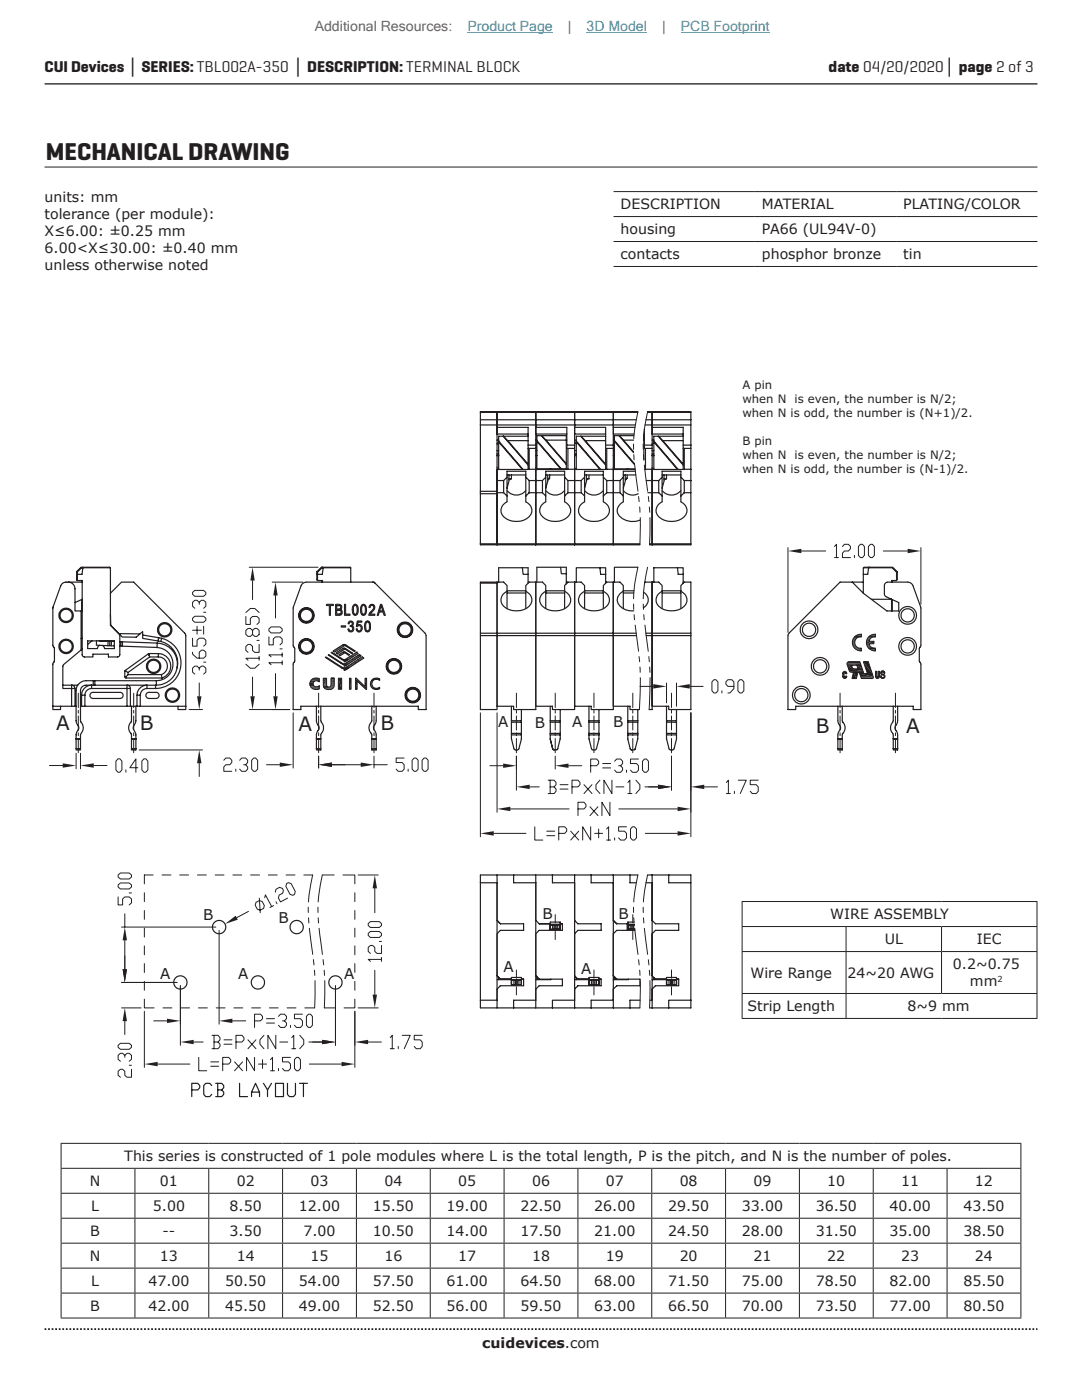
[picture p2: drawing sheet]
<svg xmlns="http://www.w3.org/2000/svg" width="216mm" height="279mm" viewBox="0 0 216 279" stroke-linecap="round" stroke-linejoin="round" font-family="sans-serif">
<defs><g id="words">
<text font-size="4.9" fill="#231f20" x="9.1" y="31.9">MECHANICAL DRAWING</text>
<g font-size="4" fill="#231f20">
<text x="11.2" y="145.8">A</text>
<text x="27.9" y="145.7">B</text>
<text x="59.6" y="146">A</text>
<text x="76" y="145.7">B</text>
<text x="162.8" y="146.4">B</text>
<text x="180.8" y="146.2">A</text>
</g>
<g font-size="3.2" fill="#231f20">
<text x="8.9" y="14.3">CUI Devices │ SERIES: TBL002A-350 │ DESCRIPTION: TERMINAL BLOCK</text>
<text x="165.3" y="14.3">date 04/20/2020│ page 2 of 3</text>
</g>
<g font-size="3" fill="#231f20">
<text x="99.4" y="145.1">A</text>
<text x="106.7" y="145.2">B</text>
<text x="114.1" y="145.1">A</text>
<text x="122.4" y="145.1">B</text>
<text x="40.5" y="183.7">B</text>
<text x="55.6" y="184.2">B</text>
<text x="108.2" y="183.4">B</text>
<text x="123.4" y="183.5">B</text>
<text x="32" y="195.4">A</text>
<text x="47.6" y="195.4">A</text>
<text x="68.7" y="195.3">A</text>
<text x="100.5" y="194.1">A</text>
<text x="116" y="194.4">A</text>
</g>
<g font-size="2.8" fill="#63676b">
<text x="62.8" y="6.1">Additional Resources:</text>
<text x="113.3" y="6.1">|</text>
<text x="132.1" y="6.1">|</text>
</g>
<g font-size="2.8" fill="#23a4c6">
<text x="93.3" y="6.1">Product Page</text>
<text x="117.1" y="6.1">3D Model</text>
<text x="135.8" y="6.1">PCB Footprint</text>
</g>
<g font-size="2.8" fill="#231f20">
<text x="8.9" y="40.3">units: mm</text>
<text x="123.8" y="41.8">DESCRIPTION</text>
<text x="152" y="41.8">MATERIAL</text>
<text x="180.2" y="41.8">PLATING/COLOR</text>
<text x="8.9" y="43.7">tolerance (per module):</text>
<text x="8.9" y="47.1">X≤6.00: ±0.25 mm</text>
<text x="123.8" y="46.8">housing</text>
<text x="152" y="46.8">PA66 (UL94V-0)</text>
<text x="8.9" y="50.5">6.00&lt;X≤30.00: ±0.40 mm</text>
<text x="8.9" y="53.9">unless otherwise noted</text>
<text x="123.8" y="51.8">contacts</text>
<text x="152" y="51.8">phosphor bronze</text>
<text x="180.2" y="51.8">tin</text>
<text x="165.7" y="183.5">WIRE ASSEMBLY</text>
<text x="176.5" y="188.5">UL</text>
<text x="194.9" y="188.5">IEC</text>
<text x="149.7" y="195.2">Wire Range</text>
<text x="169.1" y="195.2">24~20 AWG</text>
<text x="190.2" y="193.5">0.2~0.75</text>
<text x="193.6" y="196.9">mm</text>
<text x="149.1" y="201.8">Strip Length</text>
<text x="181.1" y="201.8">8~9 mm</text>
<text x="24.8" y="231.7">This series is constructed of 1 pole modules where L is the total length, P is the pitch, and N is the number of poles.</text>
<text x="17.9" y="236.7">N</text>
<text x="31.9" y="236.7">01</text>
<text x="47.2" y="236.7">02</text>
<text x="62" y="236.7">03</text>
<text x="76.7" y="236.7">04</text>
<text x="91.4" y="236.7">05</text>
<text x="106.2" y="236.7">06</text>
<text x="120.9" y="236.7">07</text>
<text x="135.6" y="236.7">08</text>
<text x="150.4" y="236.7">09</text>
<text x="165.1" y="236.7">10</text>
<text x="179.8" y="236.7">11</text>
<text x="194.5" y="236.7">12</text>
<text x="18.2" y="241.7">L</text>
<text x="30.5" y="241.7">5.00</text>
<text x="45.8" y="241.7">8.50</text>
<text x="59.7" y="241.7">12.00</text>
<text x="74.4" y="241.7">15.50</text>
<text x="89.1" y="241.7">19.00</text>
<text x="103.8" y="241.7">22.50</text>
<text x="118.6" y="241.7">26.00</text>
<text x="133.3" y="241.7">29.50</text>
<text x="148" y="241.7">33.00</text>
<text x="162.8" y="241.7">36.50</text>
<text x="177.5" y="241.7">40.00</text>
<text x="192.2" y="241.7">43.50</text>
<text x="17.9" y="251.7">N</text>
<text x="18" y="246.7">B</text>
<text x="31.9" y="251.7">13</text>
<text x="32.4" y="246.7">--</text>
<text x="45.8" y="246.7">3.50</text>
<text x="47.2" y="251.7">14</text>
<text x="60.5" y="246.7">7.00</text>
<text x="62" y="251.7">15</text>
<text x="74.4" y="246.7">10.50</text>
<text x="76.7" y="251.7">16</text>
<text x="89.1" y="246.7">14.00</text>
<text x="91.4" y="251.7">17</text>
<text x="103.8" y="246.7">17.50</text>
<text x="106.2" y="251.7">18</text>
<text x="118.6" y="246.7">21.00</text>
<text x="120.9" y="251.7">19</text>
<text x="133.3" y="246.7">24.50</text>
<text x="135.6" y="251.7">20</text>
<text x="148" y="246.7">28.00</text>
<text x="150.4" y="251.7">21</text>
<text x="162.8" y="246.7">31.50</text>
<text x="165.1" y="251.7">22</text>
<text x="177.5" y="246.7">35.00</text>
<text x="179.8" y="251.7">23</text>
<text x="192.2" y="246.7">38.50</text>
<text x="194.5" y="251.7">24</text>
<text x="18.2" y="256.7">L</text>
<text x="29.6" y="256.7">47.00</text>
<text x="44.9" y="256.7">50.50</text>
<text x="59.7" y="256.7">54.00</text>
<text x="74.4" y="256.7">57.50</text>
<text x="89.1" y="256.7">61.00</text>
<text x="103.8" y="256.7">64.50</text>
<text x="118.6" y="256.7">68.00</text>
<text x="133.3" y="256.7">71.50</text>
<text x="148" y="256.7">75.00</text>
<text x="162.8" y="256.7">78.50</text>
<text x="177.5" y="256.7">82.00</text>
<text x="192.2" y="256.7">85.50</text>
<text x="18" y="261.6">B</text>
<text x="29.6" y="261.6">42.00</text>
<text x="44.9" y="261.6">45.50</text>
<text x="59.7" y="261.6">49.00</text>
<text x="74.4" y="261.6">52.50</text>
<text x="89.1" y="261.6">56.00</text>
<text x="103.8" y="261.6">59.50</text>
<text x="118.6" y="261.6">63.00</text>
<text x="133.3" y="261.6">66.50</text>
<text x="148" y="261.6">70.00</text>
<text x="162.8" y="261.6">73.50</text>
<text x="177.5" y="261.6">77.00</text>
<text x="192.2" y="261.6">80.50</text>
<text x="96.2" y="269">cuidevices.com</text>
</g>
<g font-size="2.3" fill="#231f20">
<text x="148.1" y="77.6">A pin</text>
<text x="148.1" y="80.4">when N</text>
<text x="148.1" y="83.1">when N is odd, the number is (N+1)/2.</text>
<text x="158.6" y="80.4">is even, the number is N/2;</text>
<text x="148.1" y="88.7">B pin</text>
<text x="148.1" y="91.5">when N</text>
<text x="148.1" y="94.3">when N is odd, the number is (N-1)/2.</text>
<text x="158.6" y="91.5">is even, the number is N/2;</text>
</g>
<text font-size="1.6" fill="#231f20" x="199" y="195.9">2</text>
</g></defs>
<path d="M8.9 16.7h198.1" fill="none" stroke="#231f20" stroke-width=".26"/>
<path d="M8.9 265.3h198.1" fill="none" stroke="#231f20" stroke-width=".35" stroke-dasharray=".4 .4 .4 .4 .4 .4" stroke-dashoffset=".7" stroke-linecap="butt"/>
<g fill="none" stroke="#231f20" stroke-width=".24">
<path d="M95.9 82.2h31.4M95.9 98.1h3.3M95.9 98.5h3.3M99.2 85.3h6.2v7.3M99.2 82.2v26.5M99.2 89.9h.3M99.2 86.6h6.2M99.2 98.3h1.3M99.2 87.8h.3M99.2 95.9h1.3M99.2 93.7h5M99.2 90.6h.3"/>
<path d="M99.2 90.9h.3M99.2 93.2l.3 .4M99.5 88.2l4.7 5.5h.2M99.5 88l4.9 5.7M99.5 88.3l-.3 .3M100.4 87.1l5 5.7v-.2M100.5 87.1l.8 .8M101.2 97.9a2.44 2.44 0 0 0 3.7 0M101.2 95.2l-.7 .7v2.4l.7 .7v-4.9h3.7v6a1.86 1.86 0 0 1 1.2 1.8 1.86 1.86 0 0 1-1.3 1.8 3.7 3.7 0 0 1-4.7-1.2 1.87 1.87 0 0 1 1.1-2.4v-1.1M101.2 94.8h3.7M101.3 87.9h4.1M101.3 87.9l4.1 4.7"/>
<path d="M101.6 95.7l.2-.1-.2 .2M101.6 94.8v1.2l-.4 1.4M102 94.8v.8h-.4M104.9 95.2l.7 .7v2.4M105.4 92.8v.9M105.4 87.1h-5.9v6.6M105.4 89.5h1.5M105.4 88.8h1.5M105.6 98.3h2.6M105.6 89.5v4.2h-1.2M105.6 93.7h1.3M105.6 98.3l-.7 .7"/>
<path d="M106.9 82.2v26.5M106.9 89.9h.2M106.9 86.6h6.2M106.9 87.8h.2M106.9 85.3h6.2v4.2h1.6M106.9 90.9h.2M106.9 93.3l.2 .3M107.1 88.1l4.8 5.5h.1M107.1 88.4l-.2 .2M107.1 87.9l4.9 5.7M108 86.9l5 5.8v-.2M108.1 86.9l.8 .9"/>
<path d="M108.2 95.9h-2.6M108.9 97.9a2.46 2.46 0 0 0 3.8 0M108.9 95.2l-.7 .7v2.4l.7 .7v-4.9h3.8v6a1.86 1.86 0 0 1 1.2 1.9 1.86 1.86 0 0 1-1.4 1.7 3.7 3.7 0 0 1-4.7-1.2 1.85 1.85 0 0 1 1.1-2.4v-1.1M108.9 94.8h3.8M108.9 87.8h4.2M108.9 87.8l4.1 4.7M109.3 94.8v1.2l-.4 1.4M109.6 95.5l-.3 .2M109.6 95.5l-.3 .3M109.7 94.8v.7h-.4M109.7 93.6v.1M109.9 93.6v.1"/>
<path d="M111.9 93.6h-4.8v.1M112.7 95.2l.6 .7v2.4M113 92.5v-5.6h-5.9v6.7M113 92.7v.9h-1M113.1 88.8h1.6M113.3 95.9h2.7M113.3 89.5v4.2h-6.4M113.3 93.7h1.4M113.3 98.3l-.6 .7M114.7 93.2l.3 .4M114.7 95.9v2.4h-1.4M114.7 85.3h6.1v8.4"/>
<path d="M114.7 82.2v26.5M114.7 89.9h.3M114.7 86.6h6.1M114.7 98.3h1.3M114.7 87.8h.3M114.7 93.7h5M114.7 90.6h.3M114.7 90.9h.3M115 88.3l-.3 .3M115 88.2l4.7 5.5h.2M115 88l4.9 5.7M115.9 87.1h-.9v6.6"/>
<path d="M115.9 87.1l4.9 5.5M116.6 97.9a2.44 2.44 0 0 0 3.8 0M116.6 95.2l-.6 .7v2.4l.6 .7v-4.9h3.8v6a1.86 1.86 0 0 1 1.2 1.8 1.86 1.86 0 0 1-1.3 1.8 3.7 3.7 0 0 1-4.8-1.2 1.87 1.87 0 0 1 1.1-2.4v-1.1M116.6 94.8h3.8M116.8 87.9h4M117 94.8v1.2l-.4 1.4M117 95.7l.3-.1-.3 .2M117.5 94.8v.8h-.5M120.4 95.2l.7 .7v2.4M120.8 89.5h1.6M120.8 88.8h1.6M120.8 87.1h-4.9l4.9 5.7"/>
<path d="M121.1 95.9h2.6M121.1 89.5v4.2h-1.2M121.1 93.7h1.3M121.1 98.3l-.7 .7M122.4 95.9v2.4h-1.3M122.4 82.2v26.5M122.4 90.9h.2M122.4 89.9h.2M122.4 98.3h1.3M122.4 85.3h4.3M122.4 93.7h4.3M122.4 93.3l.2 .3"/>
<path d="M122.4 86.6h4.1M122.4 87.8h.2M122.6 93.6v.1M122.6 88.1l4 4.6M122.6 87.9l4 4.6M122.6 88.4l-.2 .2M123.5 86.9h-.9v6.7h4.1M123.6 86.9l2.8 3.3M124.4 97.9a2.42 2.42 0 0 0 3 .6M124.4 99v1.1a1.84 1.84 0 0 0-1.2 1.8 1.84 1.84 0 0 0 1.2 1.7 3.9 3.9 0 0 0 3.4 .2M124.4 94.8h2.5M124.4 87.8h2"/>
<path d="M124.8 94.8v1.2l-.4 1.4M125 95.5l-.2 .2M125 95.5l-.2 .3M125.1 94.8v.7h-.3M125.1 93.6v.1M125.4 93.6v.1M126.5 86.9h-3l2.9 3.4M126.8 94.1h-2.4v4.9l-.7-.7v-2.4l.7-.7M126.8 84.8h-30.9M127 83.8h-31.1M127.3 82.2h-31.4v26.5h31.8M128.4 87.8h.2"/>
<path d="M128.4 86.9h.1M128.5 86.6h.1M128.5 86.9v4.9M128.6 85.7v3.8h1.5M128.6 88.8h1.5M128.7 84.8h9.2M128.8 89.5v4.2h-.1M128.8 93.7h1.3M128.9 83.8h9M129 95.9h2.4M129.2 82.2h8.7v13.7M129.2 82.2h8.7"/>
<path d="M130.1 95.9v2.4h-.8M130.1 82.2v26.5M130.1 85.3h6.2v8.4M130.1 89.9h.4M130.1 86.6h6.2M130.1 98.3h1.3M130.1 87.8h.4M130.1 93.7h5.1M130.1 90.6h.4M130.1 90.9h.4M130.1 93.2l.4 .4M130.5 88.2l4.7 5.5h.1"/>
<path d="M130.5 88.3l-.4 .3M130.5 88l4.8 5.7M131.4 87.1h-.9v6.6M131.4 87.1l4.9 5.5M132.1 95.2l-.7 .7v2.4l.7 .7v-4.9h3.8v4.9l.6-.7M132.1 99v1.1a1.86 1.86 0 0 0-1.2 1.8 1.86 1.86 0 0 0 1.3 1.8 3.7 3.7 0 0 0 4.8-1.2 1.84 1.84 0 0 0-1.1-2.4v-1.1M132.1 94.8h3.8M132.1 97.9a2.44 2.44 0 0 0 3.8 0M132.3 87.9h4M132.5 95.7l.3-.1-.3 .2M132.5 94.8v1.2l-.4 1.4M133 94.8v.8h-.5"/>
<path d="M135.9 95.2l.6 .7v2.4M136.3 87.1h-4.9l4.9 5.7M136.3 89.5h1.6M136.3 88.8h1.6M136.5 89.5v4.2h1.4M136.5 95.9h1.4M136.5 93.7h-1.2M137.9 95.9v2.4h-1.4M137.9 98.3v10.4h-8.3M13.6 116.2a1.34 1.34 0 0 1 1.4 1.3v4.4h1.2v7.8l-3.5 2.9-.2 .4v4.4h1.8v3.5h-3.8M15.4 114.5h-.1v1.2h.1M16.3 115.9v.3"/>
<path d="M16.3 119.6v2.3M16.4 113.3h5.5M16.4 116.2h-3.2l-.8 .3-.3 .4-1.5 4.3-.1 7.6 .4 .6v2.5l-.4 .6v8.4M16.4 119.6l-1.4 .7M16.4 113.2h-.2l-.9 .9v.4M16.5 113.3l-.1 1.3h-1M22 118.4v-5.1h-5.7l-.9 .9v1.7h1v14.8l.1 .3 .3 .1h1.8v-.5h3v.5h1.9l.3-.1 .1-.3v-4l-1.9-1.9M22 118.4l2.2-2.2h2.5l10.2 10.2 .2 .4v14.1M22 118.4l.1 6.4 1.6 1.7h4.2l.6-.4v.6l3.8 .7M60.4 116.5l.7-.3h13.5l10.2 10.2 .2 .4v14.8h-1.5v-.7h-23.5v.7h-1.5v-9.1l.3-.6v-2.5l-.3-.6v-7.4l1.6-4.5zM63.2 114.5h.2M63.4 114.6h.9l.2-1.3h5.5v2.9"/>
<path d="M64.2 115.9v.3M64.4 113.2v.1M64.5 113.3h-.3l-.8 .9v1.7h1v.3M69.9 113.3l-5.8-.1-.9 .9v1.6h.2M74.3 116.2l.5 .2M95.9 108.5h31.8M95.9 116.4h3.3M99.2 116.2v24.7h3.3v.7h4.4v-25.4v24.7h3.3v.7h4.5v-25.4M99.5 116.2v-2.9h5.9v3.1M101.2 117.9h3.7M101.2 118a1.87 1.87 0 0 0-1.2 1.8 1.87 1.87 0 0 0 1.3 1.7 3.7 3.7 0 0 0 4.7-1.2 1.88 1.88 0 0 0-1.1-2.3M101.2 118v-1.1l-.7-.7h-4.6v25.4h3.3v-14.8"/>
<path d="M101.2 118.3h3.7M101.2 118v3.5M104.2 113.3l.2 1.3h1M104.9 118v3.5M105.4 116.2h.2l-.7 .7v1.1M105.6 116.2h2.6l.7 .7v1.1M108.9 117.9h3.8M108.9 118a1.86 1.86 0 0 0-1.2 1.8 1.86 1.86 0 0 0 1.3 1.7 3.7 3.7 0 0 0 4.8-1.2 1.88 1.88 0 0 0-1.1-2.3M108.9 118.3h3.8M108.9 118v3.5M111.9 113.2h1.1v1.3h-1l-.1-1.3h-4.8v3M112.7 118v3.5"/>
<path d="M113 116.2h.1M113 114.5v2M113.3 116.2l-.6 .7v1.1M114.7 116.2v24.7h3.3v.7h4.4v-25.4v24.7h3.3v.7h1.9M114.7 116.2h1.3l.6 .7v1.1M114.7 116.2h-1.6v.2M116.6 117.9h3.8M116.6 118.3h3.8M116.6 118v3.5M116.6 118a1.87 1.87 0 0 0-1.2 1.8 1.87 1.87 0 0 0 1.3 1.7 3.7 3.7 0 0 0 4.8-1.2 1.88 1.88 0 0 0-1.1-2.3M119.7 113.3h-4.7v2.9M119.7 113.3h1.1v1.3"/>
<path d="M119.7 113.3l.2 1.3h.9M120.4 118v3.5M120.8 114.6v1.8M120.8 116.2h.3l-.7 .7v1.1M121.1 116.2h2.6l.7 .7v1.1M124.4 117.9h2.1M124.4 118.3h2.1M124.4 118v3.5M124.4 118a1.9 1.9 0 0 0-1.2 1.9 1.9 1.9 0 0 0 1.5 1.7l.6 .2 1.2 .1M127.3 113.2h-4.7v3M128.4 118.2a1.79 1.79 0 0 1 0 3.1M128.7 116.2h.1l-.2 .2"/>
<path d="M128.8 116.2h2.6l.7 .7v1.1M129.6 108.5h8.3M132.1 117.9h3.8M132.1 118v3.5M132.1 118.3h3.8M132.1 118a1.87 1.87 0 0 0-1.2 1.8 1.87 1.87 0 0 0 1.3 1.7 3.7 3.7 0 0 0 4.8-1.2 1.88 1.88 0 0 0-1.1-2.3M135.2 113.3h1.1v1.3M135.2 113.3h-4.7v2.9M135.2 113.3l.1 1.3h1M135.9 118v3.5M136.3 116.2h1.6v25.4h-4.5v-.7h-3.3v-24.7v25.4h-.6M136.3 114.6v1.8"/>
<path d="M136.5 116.2l-.6 .7v1.1M170.1 116.2l2.2 2.2 4.7 3.5h2.3v-1.6l-2.7-1.4-.1-2 .1-.4 .5-.3h4l.6 .1 .4 .4 1.7 4.7v7.4l-.4 .6v2.5l.4 .6v9.1h-1.6v-.7h-23.4v.7h-1.6l.1-15.1 10.3-10.3h4.7M172.3 114.6v3.8M173.3 113.3h-1v1.3M173.3 113.3h4.7l.9 .9v1.7h-1v.3M173.3 113.3l-.2 1.3h-.8M173.4 113.2l-1 .1M173.4 113.2h4.7l.9 .9v1.6h-.1M173.4 113.2v.1M173.9 119.6h4v2.3M177.9 119.6h.1M178 115.9v.3"/>
<path d="M178 119.6v2.3M12.5 136.7h1.8v.7h.7M15 137.4v3.5h-.7M15.5 136.7h-1.2l.4 .2 .3 .5M16.2 121.9h.2M16.3 138.7a1.99 1.99 0 0 1 2-2 2.07 2.07 0 0 0-1.9 .4l-.3 .7v6a2.11 2.11 0 0 1 0 2.9v2.7M16.4 127.3l-.2 .2M16.4 129.5l-.2 .2M16.9 138.7v2.2h8.4M16.9 138.7h-.6v2.2M18.1 138.4l.5-.2h5.4a.61 .61 0 0 1 .6 .6 .61 .61 0 0 1-.6 .6h-5.4a.61 .61 0 0 1-.6-.4 .61 .61 0 0 1 .1-.6zM18.3 137.4a1.34 1.34 0 0 0-1.4 1.3"/>
<path d="M18.3 137.4h7v-.7l.4 .2 .3 .5M18.4 127.9l-.9 .7M18.6 135.9a3.1 3.1 0 0 0-3 .7l-.2 .4-.2 .8v6l.5 1.3-.2 .7a1.98 1.98 0 0 0-.3 1.6M18.9 135.9h-.3v.8M18.9 136.7h-.6v.7M18.9 136.7h12.3M19.3 127.9l-.1 .9 2.3 .1M19.3 127.9h-1.8v1.5h1.9l.2-.4 .3-.2M19.3 127.9l2.3 .1M19.8 127.9h3v1.5h-1.9l-.4-.6M21.6 128l-.1 .9M21.6 128h.3"/>
<path d="M21.9 128v.9h-.4M21.9 128h.3M22 122.5v2.3M22.1 124.8h-.1M22.1 124.7v.1M22.2 128.9h.6M22.2 128v.9h-.3M22.2 128h.6M23.7 126.5l.7 .6 2.8 .1 .7-.7M23.9 128.9h.2M23.9 128.1h.2M24.1 128.1v.8l.3 .1"/>
<path d="M24.1 128.1h.3M24.4 128.1v.9l6.9 .2M24.4 128.1l7 .2M24.9 135.1l.2 .2M25 133.8l4.5-3.3 .3 .4 .1 .2-4.3 3.1-.5-.2M25 133.8l-.1 .2M25 133.8l.1 .2M25.1 135.1v.2h7.2M25.1 134h-.2v1.1h.2M25.3 137.4h.7v3.5h-.7zM25.6 134.2v.4M25.6 134.6h6.6"/>
<path d="M25.6 134.6l-.5 .5M28 138.7h-.7v2.2M28 138.7v2.2M28.5 126.7v.7l3.6 .6M29.3 138.4l.2-.2h1.7a.61 .61 0 0 1 .6 .6 .61 .61 0 0 1-.6 .6h-1.5a.61 .61 0 0 1-.5-.4 .61 .61 0 0 1 .1-.6zM29.3 137.4a1.34 1.34 0 0 0-1.3 1.3M29.3 137.4v-.7a1.99 1.99 0 0 0-2 2M29.3 137.4h1.7M29.8 130.4l-.3 .1M29.9 131.1h1.7M31 136.7v.7M31.2 135.9h-12.3v.8"/>
<path d="M31.2 135.9v.8M31.3 129.2a3.3 3.3 0 0 1 3.2 3.4 3.3 3.3 0 0 1-3.3 3.3M31.4 128.3a4.2 4.2 0 0 1 4 4.3 4.2 4.2 0 0 1-4.2 4.1M31.4 128.3l-.1 .9M31.6 130.4h-1.8v.5M31.6 130.4a2.49 2.49 0 0 1 2.4 2.2 2.49 2.49 0 0 1-1.7 2.7M31.6 131.1a1.82 1.82 0 0 1 1.8 1.5 1.82 1.82 0 0 1-1.2 2M31.6 130.4v.7M31.7 127.3l-.1 .6zM32.1 128a4.4 4.4 0 0 1 3.2 5.3M32.2 134.6l.1 .7M32.3 127.4a5.1 5.1 0 0 1 3.8 5.5 5.1 5.1 0 0 1-5.1 4.5"/>
<path d="M32.3 127.4l-.2 .6M95.9 126.8h31.1M95.9 126.4h31M128.9 126.4h9M128.9 126.8h9M10.5 140.9v.7h1.6v-.7M15 140.9h.2M15.2 147.4l.9 .1M15.2 147.5v1.9h.9M15.2 149.4v.3h.9v-.3M15.2 147.4h.9M16.1 140.9h.8"/>
<path d="M26 140.9h11.1M26.2 140.9v2.9a1.94 1.94 0 0 0-.1 2.6l.1 1h.9M26.2 147.4l.9 .1M26.2 147.5v1.9h.9M27.1 140.9v3.3a1.29 1.29 0 0 0-.3 1.6l.3 .9v3h-.9v-.3M35.5 140.9v.7h1.6v-.7M63.1 140.9l.1 3.3 .5 .9-.2 .7a1.98 1.98 0 0 0-.4 1.6h.9M63.1 147.5v2.2h.9v-.3M63.1 147.4v.1M64 140.9v2.9a2.11 2.11 0 0 1 0 2.9v.8h-.9M64 147.5v1.9h-.9M74.2 140.9v2.9a2.04 2.04 0 0 0 0 2.9v.7h.9"/>
<path d="M74.2 147.5h.9M74.2 149.4h.9M75.1 140.9v2.9l-.2 .7a.98 .98 0 0 0 0 1.5l.2 .7v3h-.9v-2.3M102 144.1h2M102 146.4h2M102 143.8h2M102 146.7h2M102 140.9v6.5l.5 2 .4 .3 .6-.1 .5-2.1v-5.9M109.8 144.1h2M109.8 146.4h2M109.8 143.8h2M109.8 146.7h2"/>
<path d="M109.8 147.5l.5 1.9 .3 .3M109.8 140.9v6.5M109.8 147.5h.1M110.6 149.7h.4zM111 149.7l.3-.3zM111.8 147.5l-.5 1.9zM111.8 141.6v5.8M111.8 147.5h.1M117.5 140.9v6.5l.5 2 .3 .3 .7-.1 .5-2.1v-5.9M117.5 144.1h2M117.5 146.4h2M117.5 143.8h2"/>
<path d="M117.5 146.7h2M125.3 147.5h.1M125.3 147.5l.4 1.9zM125.3 144.1h2M125.3 146.4h2M125.3 143.8h2M125.3 146.7h2M125.3 140.9v6.5M125.7 149.4l.4 .3zM126.1 149.7h.3zM126.4 149.7l.4-.3zM127.2 147.5l-.4 1.9z"/>
<path d="M127.3 147.4h.1M127.3 141.6v5.8M133 146.4v.3h2M133 140.9v2.9M133 144.1h2M133 146.4h2M135 143.8h-2v2.6M135 141.6v5.9l-.5 1.9-.2 .2h-.7l-.6-2.2v-.7M167.2 140.9v3.3l.5 .9-.2 .7a1.98 1.98 0 0 0-.3 1.6M167.2 147.5v1.9M167.2 149.4v.3h.9v-.3M167.2 147.4l.9 .1v1.9"/>
<path d="M167.2 147.4l.9 .1M167.2 149.4h.9M168.1 140.9v2.9a1.94 1.94 0 0 1 .1 2.6l-.1 1M178.2 149.4v.3h.9v-.3M178.2 147.4l.9 .1v1.9M178.2 147.4l.9 .1M178.2 140.9v2.9a2.11 2.11 0 0 0 0 2.9v.7M178.2 149.4h.9M178.2 147.5v1.9M179.1 140.9v3.3l-.5 .9 .2 .7a1.98 1.98 0 0 1 .3 1.6M95.9 176.2h3.3v7.5l.6 .7-.6-.7M99.2 174.6v25"/>
<path d="M102.5 174.6v1.6h4.4M106.9 174.6v26.5M110.2 174.6v1.6h4.5M114.7 174.6v26.5M118 174.6v1.6h4.4v7.5l.7 .7-.7-.7M122.4 174.6v26.5M125.7 174.6h-29.8v26.5h31.8M127.3 174.6h-1.6v1.6h1.3M128.9 176.2h1.2M129.2 174.6h8.7v26.5h-8.3M130.1 174.6v26.5M133.4 174.6v1.6h4.5"/>
<path d="M95.9 199.6h3.3v1.5M99.5 195.1v.4M99.5 195.3h.2M99.8 184.4h4.7zM102 195.6v.9v-.5M102 195.6l.1 .9M102 195.6v-.5h2v1.4M102 196.5h.1M102.1 195.6h.4v.9M102.5 195.6h.7M102.9 196.5h.6M102.9 195.6v.9h-.8"/>
<path d="M103.5 195.6h-.3v.9M103.5 195.6h.5v.9h-.5M103.5 195.6v.9M104 195.4h.5v1.3h-4.7l-.6 .7M104 195.5h-4.8M104.5 184.4v1.3h-4.7l-.6 .7v8.3l.6 .7h2.2M106.9 183.7l.7 .7zM106.9 199.6h-4.4v1.5M107.1 195.4v.1M107.6 195.4h4.6zM107.6 184.4h2.2v.2h2M109.7 184.4v1.3"/>
<path d="M109.8 184.5h2M109.8 184.6h.8M109.9 195.4l-3 .1M110.3 184.6v.9M110.6 184.6v.9M110.6 184.6h.4v.9M111 184.6h.8v.9h-2v-1.5h2v.6M111.3 184.6v.9M111.8 184.6v.9v-.6M111.8 184.4h.4v1.3h-4.6l-.7 .7v8.3l.7 .7h-.5v-.4M112.2 195.4v1.3h-4.6l-.7 .7M114.7 183.7l.6 .7z"/>
<path d="M114.7 194.7l.6 .7zM114.7 199.6h-4.5v1.5M114.7 195.5h4.8M115 195.1v.2M115.2 195.3h-.2v.2M115.3 184.4h4.7zM115.3 195.4h2.2M117.5 196.5v-1.4h2v1.4M117.5 196.5h1.5M117.5 196.5v-.9h.5v.9M118 195.6h.3v.9M118.3 195.6h.4"/>
<path d="M119 195.6h-.3v.9M119 195.6h.5v.9h-.5M119 195.6v.9M119.5 195.4h.5v1.3h-4.7l-.6 .7M120 184.4v1.3h-4.7l-.6 .7v8.3M122.4 194.7l.7 .7h-.5M122.4 199.6h-4.4v1.5M122.6 195v.5M123.1 195.4h4.6zM123.1 184.4h2.2zM125.1 184.4v1.3M125.3 184.5h1.2"/>
<path d="M125.4 195.4l-3 .1M126.1 185.5h.3M126.5 184h-1.2v1.5h.4v-.9M126.6 184.6h-1.3v.9h1.3h-.2v-.9h-.3v.9h-.4M126.7 185.7h-3.6l-.7 .7M127.7 195.4v1.3h-4.6l-.7 .7M127.7 199.6h-2v1.5M129.7 199.6h.4M130.1 183.7l.7 .7zM130.1 194.7l.7 .7zM130.1 195.5h2.9M130.5 195.1v.2"/>
<path d="M130.7 195.3h-.2v.2M130.8 184.4h4.6zM130.8 195.4h2.2M133 195.6v.9M133 195.6v-.5h2v1.4M133 196v.5M133 196.5h1.5M133 195.6h.5v.9M133.5 195.6h.3v.9M133.8 195.6h.4M134.5 195.6h-.3v.9M134.5 195.6h.5v.9h-.5"/>
<path d="M134.5 195.6v.9M135 195.5h-2v1M135 195.4h.4v1.3h-4.6l-.7 .7M135.4 184.4v1.3h-4.6l-.7 .7v8.3M137.9 199.6h-4.5v1.5"/>
<circle cx="13.2" cy="122.8" r="1.44"/>
<circle cx="13.2" cy="129" r="1.44"/>
<circle cx="13.2" cy="122.8" r="1.21"/>
<circle cx="13.2" cy="129" r="1.21"/>
<circle cx="30.7" cy="133" r="1.21"/>
<circle cx="30.7" cy="133" r="1.44"/>
<circle cx="32.9" cy="125.7" r="1.44"/>
<circle cx="32.9" cy="125.7" r="1.21"/>
<circle cx="34.4" cy="138.7" r="1.22"/>
<circle cx="34.4" cy="138.7" r="1.44"/>
<circle cx="61.1" cy="122.8" r="1.54"/>
<circle cx="61.1" cy="122.8" r="1.44"/>
<circle cx="61.1" cy="129" r="1.55"/>
<circle cx="61.1" cy="129" r="1.44"/>
<circle cx="61.1" cy="122.8" r="1.21"/>
<circle cx="61.1" cy="129" r="1.21"/>
<circle cx="78.6" cy="133" r="1.55"/>
<circle cx="78.6" cy="133" r="1.21"/>
<circle cx="78.6" cy="133" r="1.44"/>
<circle cx="80.8" cy="125.7" r="1.54"/>
<circle cx="80.8" cy="125.7" r="1.44"/>
<circle cx="80.8" cy="125.7" r="1.21"/>
<circle cx="82.4" cy="138.7" r="1.22"/>
<circle cx="82.4" cy="138.7" r="1.54"/>
<circle cx="82.4" cy="138.7" r="1.44"/>
<circle cx="159.9" cy="138.7" r="1.32"/>
<circle cx="159.9" cy="138.7" r="1.77"/>
<circle cx="161.4" cy="125.7" r="1.33"/>
<circle cx="161.4" cy="125.7" r="1.76"/>
<circle cx="163.6" cy="133" r="1.33"/>
<circle cx="163.7" cy="133" r="1.77"/>
<circle cx="181.1" cy="122.8" r="1.77"/>
<circle cx="181.1" cy="129" r="1.77"/>
<circle cx="181.1" cy="122.8" r="1.33"/>
<circle cx="181.1" cy="129" r="1.33"/>
</g>
<g fill="none" stroke="#231f20" stroke-width=".2">
<path d="M15.6 138.3v2.9M26.7 138.3v2.9M63.6 138.3v2.9M74.6 138.3v2.9M103 138.3v2.9M110.8 138.3v2.9M118.5 138.3v2.9M126.3 138.3v2.9M134 138.3v2.9M167.6 138.3v2.9M178.7 138.3v2.9M15.6 141.8v.5"/>
<path d="M15.6 142.9v2.8M15.6 146.2v.6M15.6 147.4v2.8M26.7 141.8v.5M26.7 142.9v2.8M26.7 146.2v.6M26.7 147.4v2.8M63.6 141.8v.5M63.6 142.9v2.8M63.6 146.2v.6M63.6 147.4v2.8M74.6 141.8v.5"/>
<path d="M74.6 142.9v2.8M74.6 146.2v.6M74.6 147.4v2.8M97.7 152.8h2.7M103 141.8v.5M103 142.9v2.8M103 146.2v.6M103 147.4v2.8M103 150.9v2.6M110.8 141.8v.5M110.8 142.9v2.8M110.8 146.2v.6"/>
<path d="M110.8 147.4v2.8M110.8 150.9v2.6M113.4 152.8h2.7M118.5 141.8v.5M118.5 142.9v2.8M118.5 146.2v.6M118.5 147.4v2.8M126.3 141.8v.5M126.3 142.9v2.8M126.3 146.2v.6M126.3 147.4v2.8M134 141.8v.5"/>
<path d="M134 142.9v2.8M134 146.2v.6M134 147.4v2.8M167.6 141.8v.5M167.6 142.9v2.8M167.6 146.2v.6M167.6 147.4v2.8M178.7 141.8v.5M178.7 142.9v2.8M178.7 146.2v.6M178.7 147.4v2.8M103 193.6v1.6"/>
<path d="M103 195.8v.5M103 196.9v1.7M110.8 182.5v1.7M110.8 184.7v.6M110.8 185.9v1.6M118.5 193.6v1.6M118.5 195.8v.5M118.5 196.9v1.7M126.3 182.5v1.7M126.3 184.7v.6M126.3 185.9v1.6M134 193.6v1.6"/>
<path d="M134 195.8v.5M134 196.9v1.7"/>
</g>
<g fill="#231f20">
<path d="M100.4 152.4l2.6 .4-2.6 .5z"/>
<path d="M110.8 152.8l2.6-.4v.9z"/>
</g>
<path d="M103 150.9v6.8M105.7 157h1.9M117.9 152.8h1.2l.4-.4v-.5l-.4-.4h-1.2v2.6M120.2 152.4h1.6M120.2 153.3h1.6M122.6 151.9l.4-.4h.8l.4 .4v.5l-.4 .4h-.4M123.8 152.8l.4 .5v.4l-.4 .4h-.8l-.4-.4M125 153.7v.4M127.4 151.5h-1.6v.9h1.2l.4 .4v.9l-.4 .4h-.8l-.4-.4M128.6 151.5h.4l.4 .4v1.8l-.4 .4h-.4l-.4-.4v-1.8zM129.4 157h1.9M134 150.9v6.8" fill="none" stroke="#231f20" stroke-width=".2"/>
<g fill="#231f20">
<path d="M103 157l2.7-.4v.9z"/>
<path d="M131.3 156.6l2.7 .4-2.7 .5z"/>
</g>
<g fill="none" stroke="#231f20" stroke-width=".2">
<path d="M99.2 142.3v19.8M109.4 155.7h1.2l.3 .5v.4l-.3 .4M109.8 157h.8l.3 .5v.4l-.3 .5h-1.2M109.8 155.7v2.7M111.7 156.6h1.6M111.7 157.5h1.6M114.1 157h1.2l.4-.4v-.4l-.4-.5h-1.2v2.7M116.5 156.6l1.6 1.8M118.1 156.6l-1.6 1.8M119.7 155.7l-.8 .9v.9l.8 .9M122.1 155.7v2.7l-1.6-2.7v2.7M122.9 157h1.6"/>
<path d="M125.3 156.2l.4-.5v2.7M125.3 158.4h.8M126.9 155.7l.8 .9v.9l-.8 .9M137.9 142.3v19.8M101.8 161.4h11.8M123.5 161.4h11.7"/>
</g>
<g fill="#231f20">
<path d="M99.2 161.4l2.6-.4v.9z"/>
<path d="M135.2 161l2.7 .4-2.7 .5z"/>
</g>
<path d="M95.9 142.3v24.7M137.9 142.3v24.7M98.5 166.3h6.5M115.3 161.4h1.2l.4-.4v-.4l-.4-.5h-1.2v2.7M117.7 161l1.6 1.8M119.3 161l-1.6 1.8M121.7 160.1v2.7l-1.6-2.7v2.7M128.8 166.3h6.4" fill="none" stroke="#231f20" stroke-width=".2"/>
<g fill="#231f20">
<path d="M95.9 166.3l2.6-.4v.9z"/>
<path d="M135.2 165.9l2.7 .4-2.7 .5z"/>
</g>
<g fill="none" stroke="#231f20" stroke-width=".2">
<path d="M128.7 157h2.6M134 150.9v6.8M137.9 142.3v15.4M140.5 157h2.7M106.7 165v2.7h1.6M109.1 165.9h1.6M109.1 166.8h1.6M111.5 166.3h1.2l.4-.4v-.5l-.4-.4h-1.2v2.7M113.9 165.9l1.6 1.8M115.5 165.9l-1.6 1.8M117.9 165v2.7l-1.6-2.7v2.7M118.7 166.3h1.5"/>
<path d="M119.5 165.4v1.8M121 165.4l.4-.4v2.7M121 167.7h.8M122.6 167.2v.5M125 165h-1.6v.9h1.2l.4 .4v.9l-.4 .5h-.8l-.4-.5M126.2 165h.4l.4 .4v1.8l-.4 .5h-.4l-.4-.5v-1.8z"/>
</g>
<g fill="#231f20">
<path d="M131.3 156.6l2.7 .4-2.7 .5z"/>
<path d="M137.9 157l2.6-.4v.9z"/>
</g>
<path d="M127.7 137h2.6M133 136.3v4M135 136.3v4.6M137.6 137h2.7M144.9 156.2l.4-.5v2.7M144.9 158.4h.8M146.5 157.9v.5M147.3 155.7h1.6l-1.2 2.7M151.3 155.7h-1.6v.9h1.2l.4 .4v.9l-.4 .5h-.8l-.4-.5" fill="none" stroke="#231f20" stroke-width=".2"/>
<g fill="#231f20">
<path d="M130.3 136.5l2.7 .5-2.7 .4z"/>
<path d="M135 137l2.6-.5v.9z"/>
</g>
<path d="M157.2 109.3v16.9M159.9 110h4.9M176.2 110h4.9M183.8 109.3v11.3M142.5 135.7h.4l.4 .4v1.8l-.4 .4h-.4l-.4-.4v-1.8zM144 137.9v.4M146.4 137h-1.2l-.4-.5v-.4l.4-.4h.8l.4 .4v1.3l-.8 .9h-.4M147.6 135.7h.4l.4 .4v1.8l-.4 .4h-.4l-.4-.4v-1.8z" fill="none" stroke="#231f20" stroke-width=".2"/>
<g fill="#231f20">
<path d="M181.1 109.5l2.7 .5-2.7 .4z"/>
<path d="M157.2 110l2.7-.5v.9z"/>
</g>
<path d="M54.3 116.2h6.1M55 118.8v4.5M166.5 109.1l.4-.5v2.7M166.5 111.3h.8M168.1 109.1l.4-.5h.8l.4 .5v.4l-.4 .5h-.8l-.4 .4v.9h1.6M170.5 110.8v.5M171.7 108.6h.4l.4 .5v1.7l-.4 .5h-.4l-.4-.5v-1.7zM173.7 108.6h.4l.4 .5v1.7l-.4 .5h-.4l-.4-.5v-1.7zM55 134.4v4.6M54.3 141.6h3.5" fill="none" stroke="#231f20" stroke-width=".2"/>
<g fill="#231f20">
<path d="M55 116.2l.4 2.6h-.9z"/>
<path d="M54.5 139h.9l-.4 2.6z"/>
</g>
<path d="M49.7 113.2h13.8M50.4 115.9v3.8M50.4 135.1v3.9M53.7 125.5l.4-.4h1.8l.4 .4v.4l-.4 .4h-1.8l-.4-.4zM53.7 127.1v1.6h.8v-1.2l.5-.4h.9l.4 .4v.8l-.4 .4M55.9 129.5h.4M56.3 132.3h-2.6l.4 .4M56.3 130.7h-2.6l.4 .4M56.3 130.3v.8M56.3 131.9v.8M49.7 141.6h8.1" fill="none" stroke="#231f20" stroke-width=".2"/>
<g fill="#231f20">
<path d="M50 139h.8l-.4 2.6z"/>
<path d="M50.4 113.2l.4 2.7h-.8z"/>
</g>
<path d="M49.1 132.6l.9 .8h.8l.9-.8M49.1 123v1.6h.9v-1.2l.4-.4h.9l.4 .4v.8l-.4 .4M49.1 122.2l.9-.8h.8l.9 .8M50.4 125.8l.4-.4h.5l.4 .4v.8l-.4 .4h-.5l-.4-.4v-.8l-.4-.4h-.5l-.4 .4v.8l.4 .4h.5l.4-.4M51.3 127.8h.4M51.7 131.4h-2.6l.4 .4M51.7 128.6v1.6h-.9l-.4-.4v-.8l-.4-.4h-.5l-.4 .4v.8l.4 .4M51.7 131v.8M9.9 152.8h2.6M15.2 150.3v3.1M16.1 150.3v3.1M18.7 152.8h2.7" fill="none" stroke="#231f20" stroke-width=".2"/>
<g fill="#231f20">
<path d="M12.5 152.3l2.7 .5-2.7 .4z"/>
<path d="M16.1 152.8l2.6-.5v.9z"/>
</g>
<path d="M39.8 136.3v2.7M23.5 151.4h.4l.4 .5v1.8l-.4 .4h-.4l-.4-.4v-1.8zM25.1 153.7v.4M27.5 153.2h-1.6l1.2-1.8v2.7M27.8 149.7h12.6M28.7 151.4h.4l.4 .5v1.8l-.4 .4h-.4l-.4-.4v-1.8zM37.7 141.6h2.7M39.8 152.3v2.7" fill="none" stroke="#231f20" stroke-width=".2"/>
<g fill="#231f20">
<path d="M39.8 149.7l.4 2.6h-.9z"/>
<path d="M39.3 139h.9l-.4 2.6z"/>
</g>
<g fill="none" stroke="#231f20" stroke-width=".2">
<path d="M38.4 118.2l.5-.4h1.7l.5 .4v.4l-.5 .4h-1.7l-.5-.4zM38.4 123.4l.5-.4h1.7l.5 .4v.4l-.5 .4h-1.7l-.5-.4zM38.4 130.2v.4l.9 .7h1.3l.5-.3v-.8l-.5-.4h-.4l-.4 .4v1.1M38.4 127.4v1.6h.9v-1.2l.5-.4h.8l.5 .4v.8l-.5 .4M38.4 125.8h1.8M39.3 125v1.6M39.8 133.7v-.4l-.5-.4h-.4l-.5 .4v.8l.5 .4M39.8 133.3l.4-.4h.4l.5 .4v.8l-.5 .4M39.8 120.6v-.4l-.5-.4h-.4l-.5 .4v.8l.5 .4M39.8 120.2l.4-.4h.4l.5 .4v.8l-.5 .4M40.6 132.1h.5M40.6 125v1.6"/>
<path d="M40.6 122.2h.5M63.6 150.9v2.4M66.2 152.6h5.8M74.6 150.9v2.4M74.6 152.6h2.7"/>
</g>
<g fill="#231f20">
<path d="M63.6 152.6l2.6-.4v.9z"/>
<path d="M72 152.2l2.6 .4-2.6 .5z"/>
</g>
<path d="M53.2 152.6h2.6M58.5 142.3v11M63.6 150.9v2.4M66.2 152.6h2.7M80.6 151.3h-1.6v.9h1.2l.4 .4v.9l-.4 .4h-.8l-.4-.4M81.4 153.5v.4M82.6 151.3h.4l.4 .4v1.8l-.4 .4h-.4l-.4-.4v-1.8zM84.6 151.3h.4l.4 .4v1.8l-.4 .4h-.4l-.4-.4v-1.8z" fill="none" stroke="#231f20" stroke-width=".2"/>
<g fill="#231f20">
<path d="M63.6 152.6l2.6-.4v.9z"/>
<path d="M55.8 152.2l2.7 .4-2.7 .5z"/>
</g>
<g fill="none" stroke="#231f20" stroke-width=".2">
<path d="M126.4 88.6v1.1M126.5 90.7v1.1M126.6 92.8l.7 5.2M127.3 82.2l-.6 3.2-.2 2.2M127.4 99.1l.1 1M128.3 88.6l.1 1.1M128.4 90.7l.1 1.1M128.6 92.8l.6 5.2M129.2 82.2l-.6 3.2-.2 2.2M129.4 99.1l.1 1M127.3 113.2a28.3 28.3 0 0 0-.9 6.3M127.6 101.2l.1 1"/>
<path d="M127.8 103.3l-.1 5.4M129.2 113.2a31.8 31.8 0 0 0-.8 6.3M129.6 101.2v1M129.7 103.3l-.1 5.4M126.4 120.6v1M126.5 122.7l.1 1M126.7 124.8l.7 5.2M127.5 131l.1 1.1M127.7 133.1v1.1M127.8 135.2l-.2 6.4M128.4 120.6v1M128.5 122.7l.1 1"/>
<path d="M128.7 124.8l.7 5.2M129.5 131l.1 1.1M129.6 133.1l.1 1.1M129.7 135.2l-.2 6.4M44.7 151.7l.4-.4h.8l.4 .4v.5l-.4 .4h-.8l-.4 .5v.8h1.6M47 153.5v.4M47.8 151.7l.4-.4h.8l.4 .4v.5l-.4 .4h-.4M49 152.6l.4 .5v.4l-.4 .4h-.8l-.4-.4M50.6 151.3h.4l.4 .4v1.8l-.4 .4h-.4l-.4-.4v-1.8zM127.3 174.6l-.6 3.2-.2 2.2M129.2 174.6l-.6 3.2-.2 2.2M126.4 181.1v1"/>
<path d="M126.5 183.2v1M126.6 185.3l.7 5.2M127.4 191.5l.1 1.1M127.6 193.6l.1 1.1M127.8 195.7l-.1 5.4M128.3 181.1l.1 1M128.4 183.2l.1 1M128.6 185.3l.6 5.2M129.4 191.5l.1 1.1M129.6 193.6v1.1M129.7 195.7l-.1 5.4"/>
</g>
<g fill="#231f20">
<path d="M65.1 120.6l1.4 .3h-1.4z"/>
<path d="M65.1 120.6h1.4v.3z"/>
<path d="M65.7 120.9l.2 1.9h-.2z"/>
<path d="M65.7 120.9h.2v1.9z"/>
</g>
<path d="M65.1 120.6h1.4v.3h-.6v1.9h-.2v-1.9h-.6z" fill="none" stroke="#231f20" stroke-width=".2"/>
<g fill="#231f20">
<path d="M67 120.6l.9 .1z"/>
<path d="M67 120.7l1.1 .1h-1.1z"/>
<path d="M67 120.7h.9l.2 .1z"/>
<path d="M67 120.8l1.1 .1z"/>
<path d="M67.2 120.9h.9z"/>
<path d="M67 120.9h.2z"/>
<path d="M67.6 120.9h.5z"/>
<path d="M67.7 120.9h.4z"/>
<path d="M67.8 120.9l.4 .1z"/>
<path d="M67.9 121h.3z"/>
<path d="M67.9 121l.3 .2h-.2z"/>
<path d="M67.9 121h.3v.2z"/>
<path d="M68 121.2h.2z"/>
<path d="M68 121.2l.2 .2h-.3z"/>
<path d="M68 121.2h.2v.2z"/>
<path d="M67.9 121.4l.2 .1h-.2z"/>
<path d="M67.9 121.4l.2 .1z"/>
<path d="M67.8 121.5h.3z"/>
<path d="M67.9 121.5h.2z"/>
<path d="M67.7 121.5h.4z"/>
<path d="M67.6 121.5h.5z"/>
<path d="M67 120.9l.2 .6h-.2z"/>
<path d="M67 120.9h.2v.6z"/>
<path d="M67 121.5l1 .1z"/>
<path d="M67 121.5h1.1z"/>
<path d="M67 121.6l1.1 .2h-1.1z"/>
<path d="M67 121.6h1l.1 .2z"/>
<path d="M67 121.8h1.2z"/>
<path d="M67.2 121.8h1z"/>
<path d="M67 121.8h.2z"/>
<path d="M67.7 121.8h.5z"/>
<path d="M67.9 121.8l.4 .1z"/>
<path d="M68 121.9h.3z"/>
<path d="M68 121.9l.3 .2z"/>
<path d="M68 121.9h.3v.2z"/>
<path d="M68 122.1h.3z"/>
<path d="M68.1 122.1l.2 .1z"/>
<path d="M68.1 122.2l.2 .2h-.3z"/>
<path d="M68.1 122.2h.2v.2z"/>
<path d="M68 122.4h.3z"/>
<path d="M68 122.4l.2 .1h-.3z"/>
<path d="M67.8 122.5h.4z"/>
<path d="M67.9 122.5h.3z"/>
<path d="M67.7 122.5h.5z"/>
<path d="M67.5 122.5h.7z"/>
<path d="M67 121.8l.2 .7h-.2z"/>
<path d="M67 121.8h.2v.7z"/>
<path d="M67 122.5l1.2 .1z"/>
<path d="M67 122.5h1.2z"/>
<path d="M67 122.6l1.1 .1h-1.1z"/>
<path d="M67 122.6h1.2l-.1 .1z"/>
<path d="M67 122.7l.9 .1z"/>
<path d="M67 122.7h1.1z"/>
<path d="M67 122.8h.6z"/>
<path d="M67 122.8h.9z"/>
</g>
<path d="M67 120.6h.1a.81 .81 0 0 1 1.1 .5l-.2 .6a.61 .61 0 0 1 .3 .7 .61 .61 0 0 1-.7 .4h-.6zM67.2 121.8a.59 .59 0 0 1 .9 .4l-.2 .3h-.7zM67.2 120.9h.7v.6h-.7z" fill="none" stroke="#231f20" stroke-width=".2"/>
<g fill="#231f20">
<path d="M70.8 120.6h.2z"/>
<path d="M70.5 120.7l.3-.1 .4 .1z"/>
<path d="M70.8 120.6l.4 .1z"/>
<path d="M70.5 120.7l.7 .1z"/>
<path d="M70.5 120.8h.8z"/>
<path d="M70.9 120.8l.4 .1z"/>
<path d="M70.5 120.8l.2 .1z"/>
<path d="M70.5 120.8h.4z"/>
<path d="M71 120.9h.3z"/>
<path d="M70.5 120.9l.1 .1h-.2z"/>
<path d="M70.5 120.9h.2l-.1 .1z"/>
<path d="M70.4 121h.2z"/>
<path d="M71 120.9l.4 .1z"/>
<path d="M71.1 121h.3z"/>
<path d="M70.4 121l.2 .1z"/>
<path d="M71.1 121l.3 .1z"/>
<path d="M71.2 121.1l.2 .1z"/>
<path d="M71.2 121.2l.3 .1z"/>
<path d="M70.4 121.1l.1 .2h-.2z"/>
<path d="M70.4 121.1h.2l-.1 .2z"/>
<path d="M70.3 121.3h.2z"/>
<path d="M71.2 121.3l.3 .1z"/>
<path d="M71.2 121.4l.3 .1z"/>
<path d="M70.3 121.3l.2 .2h-.2z"/>
<path d="M70.3 121.3h.2v.2z"/>
<path d="M71.2 121.5l.3 .2h-.2z"/>
<path d="M71.2 121.5h.3v.2z"/>
<path d="M70.3 121.5l.2 .2h-.2z"/>
<path d="M70.3 121.5h.2v.2z"/>
<path d="M70.3 121.7l.2 .1h-.2z"/>
<path d="M70.3 121.7h.2v.1z"/>
<path d="M71.3 121.7l.2 .2h-.3z"/>
<path d="M71.3 121.7h.2v.2z"/>
<path d="M71.2 121.9l.3 .1z"/>
<path d="M70.3 121.8l.2 .2h-.2z"/>
<path d="M70.3 121.8h.2v.2z"/>
<path d="M71.2 122l.3 .1h-.3z"/>
<path d="M71.2 122h.3v.1z"/>
<path d="M70.3 122l.2 .2h-.2z"/>
<path d="M70.3 122h.2v.2z"/>
<path d="M71.2 122.1l.3 .1z"/>
<path d="M70.3 122.2l.3 .1z"/>
<path d="M71.2 122.2l.2 .1h-.2z"/>
<path d="M71.2 122.2h.3l-.1 .1z"/>
<path d="M70.3 122.3h.3z"/>
<path d="M71.2 122.3l.2 .1z"/>
<path d="M71.2 122.3h.2z"/>
<path d="M71.2 122.4h.2z"/>
<path d="M70.4 122.3l.2 .1z"/>
<path d="M71.1 122.4l.2 .1h-.3z"/>
<path d="M71.1 122.4h.3l-.1 .1z"/>
<path d="M71 122.5h.3z"/>
<path d="M70.4 122.4l.3 .1z"/>
<path d="M70.4 122.5l.5 .1z"/>
<path d="M70.9 122.6h.4z"/>
<path d="M70.5 122.6h.4z"/>
<path d="M70.5 122.6l.7 .1z"/>
<path d="M70.5 122.6h.8z"/>
<path d="M70.5 122.7h.7z"/>
<path d="M70.6 122.7h.5z"/>
<path d="M70.6 122.7h.6z"/>
<path d="M70.6 122.7l.5 .1z"/>
<path d="M70.8 122.8h.2z"/>
<path d="M70.7 122.8h.3z"/>
<path d="M70.7 122.8h.4z"/>
</g>
<path d="M70.7 120.6h.3a1.44 1.44 0 0 1 .1 2.2h-.4a1.45 1.45 0 0 1 0-2.2zM70.7 120.9l.2-.1a1.36 1.36 0 0 1 .1 1.7h-.3l-.1-.2-.1-1z" fill="none" stroke="#231f20" stroke-width=".2"/>
<g fill="#231f20">
<path d="M72.4 120.6h.3z"/>
<path d="M72.2 120.7l.2-.1 .5 .1z"/>
<path d="M72.4 120.6l.5 .1z"/>
<path d="M72.2 120.7l.7 .1z"/>
<path d="M72.2 120.8h.7z"/>
<path d="M72.5 120.8l.5 .1z"/>
<path d="M72.1 120.8l.3 .1z"/>
<path d="M72.1 120.8h.4z"/>
<path d="M72.7 120.9h.3z"/>
<path d="M72.1 120.9l.2 .1h-.3z"/>
<path d="M72.1 120.9h.3l-.1 .1z"/>
<path d="M72 121h.3z"/>
<path d="M72.7 120.9l.3 .1z"/>
<path d="M72.8 121h.2z"/>
<path d="M72 121l.2 .1h-.2z"/>
<path d="M72.8 121l.3 .1z"/>
<path d="M72.8 121h.2l.1 .1z"/>
<path d="M72.8 121.1l.3 .1z"/>
<path d="M72.9 121.2l.2 .1z"/>
<path d="M72 121.1l.2 .2h-.2z"/>
<path d="M72 121.1h.2v.2z"/>
<path d="M72 121.3h.2z"/>
<path d="M72.9 121.3l.2 .1z"/>
<path d="M72.9 121.4l.2 .1z"/>
<path d="M71.9 121.3l.3 .2h-.3z"/>
<path d="M71.9 121.3h.3v.2z"/>
<path d="M72.9 121.5l.2 .2h-.2z"/>
<path d="M72.9 121.5h.2v.2z"/>
<path d="M71.9 121.5l.3 .2h-.3z"/>
<path d="M71.9 121.5h.3v.2z"/>
<path d="M71.9 121.7l.3 .1h-.3z"/>
<path d="M71.9 121.7h.3v.1z"/>
<path d="M72.9 121.7l.2 .2h-.2z"/>
<path d="M72.9 121.7h.2v.2z"/>
<path d="M72.9 121.9l.2 .1z"/>
<path d="M72.9 121.9h.2z"/>
<path d="M71.9 121.8l.3 .2h-.3z"/>
<path d="M71.9 121.8h.3v.2z"/>
<path d="M72.9 122l.2 .1h-.2z"/>
<path d="M72.9 122h.2v.1z"/>
<path d="M71.9 122l.3 .2h-.2z"/>
<path d="M71.9 122h.3v.2z"/>
<path d="M72.9 122.1l.2 .1z"/>
<path d="M72 122.2l.2 .1h-.2z"/>
<path d="M72 122.2l.2 .1z"/>
<path d="M72.9 122.2l.2 .1h-.3z"/>
<path d="M72.9 122.2h.2v.1z"/>
<path d="M72 122.3h.2z"/>
<path d="M72.8 122.3l.3 .1z"/>
<path d="M72.8 122.3h.3z"/>
<path d="M72.8 122.4h.2z"/>
<path d="M72.8 122.4h.3z"/>
<path d="M72 122.3l.3 .1z"/>
<path d="M72.8 122.4l.2 .1h-.3z"/>
<path d="M72.8 122.4h.2v.1z"/>
<path d="M72.7 122.5h.3z"/>
<path d="M72 122.4l.4 .1z"/>
<path d="M72.1 122.5l.4 .1z"/>
<path d="M72.5 122.6h.4z"/>
<path d="M72.1 122.6h.4z"/>
<path d="M72.1 122.6l.8 .1z"/>
<path d="M72.1 122.6h.8z"/>
<path d="M72.2 122.7h.6z"/>
<path d="M72.2 122.7h.7z"/>
<path d="M72.3 122.7l.4 .1z"/>
<path d="M72.3 122.7h.5z"/>
<path d="M72.4 122.8h.2z"/>
<path d="M72.3 122.8h.3z"/>
<path d="M72.3 122.8h.4z"/>
</g>
<path d="M72.2 120.7a.61 .61 0 0 1 .7 0 .61 .61 0 0 1 .2 .7 1.35 1.35 0 0 1-.4 1.4h-.4a1.51 1.51 0 0 1-.1-2.1zM72.4 120.9l.4 .1a1.77 1.77 0 0 1-.1 1.5h-.3l-.2-.2v-1.2z" fill="none" stroke="#231f20" stroke-width=".2"/>
<g fill="#231f20">
<path d="M68.7 120.6l.3 1.9h-.3z"/>
<path d="M68.7 120.6h.3v1.9z"/>
<path d="M68.7 122.5l1.1 .3h-1.1z"/>
<path d="M68.7 122.5h1.1v.3z"/>
</g>
<path d="M68.7 120.6h.3v1.9h.8v.3h-1.1z" fill="none" stroke="#231f20" stroke-width=".2"/>
<g fill="#231f20">
<path d="M68.1 124.9l.9 .3h-.9z"/>
<path d="M68.1 124.9h.9v.3z"/>
</g>
<path d="M68.1 124.9h.9v.3h-.9z" fill="none" stroke="#231f20" stroke-width=".2"/>
<g fill="#231f20">
<path d="M69.7 124h.5z"/>
<path d="M69.7 124h.6z"/>
<path d="M69.6 124.1l.1-.1 .7 .1z"/>
<path d="M69.7 124h.6l.1 .1z"/>
<path d="M69.9 124.1l.5 .1z"/>
<path d="M69.5 124.2h.4z"/>
<path d="M69.6 124.1h.3z"/>
<path d="M70.1 124.2h.3z"/>
<path d="M69.5 124.2l.2 .1z"/>
<path d="M70.1 124.2l.4 .1z"/>
<path d="M69.5 124.3l.2 .1h-.2z"/>
<path d="M69.5 124.3h.2v.1z"/>
<path d="M70.2 124.3l.3 .2h-.2z"/>
<path d="M70.2 124.3h.3v.2z"/>
<path d="M69.5 124.4l.2 .1h-.3z"/>
<path d="M69.5 124.4l.2 .1z"/>
<path d="M70.3 124.5h.2z"/>
<path d="M69.4 124.5h.3z"/>
<path d="M70.3 124.5l.2 .2h-.3z"/>
<path d="M70.3 124.5h.2v.2z"/>
<path d="M70.2 124.7h.3z"/>
<path d="M70.1 124.8h.3z"/>
<path d="M69.9 124.8h.5z"/>
<path d="M69.9 124.8l.4 .1z"/>
<path d="M69.9 124.9l.6 .1h-.6z"/>
<path d="M69.9 124.9l.6 .1z"/>
<path d="M70 125h.5z"/>
<path d="M70 125l.5 .1z"/>
<path d="M69.9 125h.1z"/>
<path d="M70.1 125.1h.4z"/>
<path d="M70.2 125.1l.4 .1z"/>
<path d="M70.3 125.2l.3 .1z"/>
<path d="M70.3 125.3l.3 .1h-.2z"/>
<path d="M70.3 125.3h.3v.1z"/>
<path d="M69.4 125.5h.2z"/>
<path d="M70.4 125.4l.2 .2h-.3z"/>
<path d="M70.4 125.4h.2v.2z"/>
<path d="M69.4 125.5l.3 .2h-.3z"/>
<path d="M69.4 125.5h.2l.1 .2z"/>
<path d="M70.3 125.6l.3 .1h-.3z"/>
<path d="M70.3 125.6h.3v.1z"/>
<path d="M69.4 125.7l.3 .1h-.2z"/>
<path d="M69.4 125.7l.3 .1z"/>
<path d="M69.5 125.8h.2z"/>
<path d="M70.2 125.8l.1-.1 .2 .1z"/>
<path d="M70.3 125.7h.3l-.1 .1z"/>
<path d="M69.5 125.8l.3 .1z"/>
<path d="M70.1 125.9h.4z"/>
<path d="M70.2 125.8h.3z"/>
<path d="M69.5 125.9h.3z"/>
<path d="M69.9 125.9h.5z"/>
<path d="M69.5 125.9h.4z"/>
<path d="M69.5 125.9l.9 .1z"/>
<path d="M69.5 125.9h.9z"/>
<path d="M69.6 126h.7z"/>
<path d="M69.6 126h.8z"/>
<path d="M69.8 126.1h.3z"/>
<path d="M69.7 126l.4 .1z"/>
<path d="M69.7 126h.6z"/>
</g>
<path d="M69.6 124.1a.54 .54 0 0 1 .6-.1 .54 .54 0 0 1 .3 .5l-.2 .4a.63 .63 0 0 1 .2 .9 .63 .63 0 0 1-.9 .2l-.2-.5h.2l.3 .4 .4-.3 .1-.3-.3-.2-.2-.1v-.2l.3-.1a.33 .33 0 0 0-.1-.5 .33 .33 0 0 0-.4 .3h-.3z" fill="none" stroke="#231f20" stroke-width=".2"/>
<g fill="#231f20">
<path d="M74 120.6h.4z"/>
<path d="M73.9 120.7h.7z"/>
<path d="M74 120.6l.6 .1z"/>
<path d="M73.9 120.7l.8 .1h-.9z"/>
<path d="M73.9 120.7h.7l.1 .1z"/>
<path d="M74.3 120.8h.4z"/>
<path d="M73.8 120.8h.4z"/>
<path d="M73.8 120.8h.5z"/>
<path d="M73.7 120.8h.4z"/>
<path d="M74.3 120.8l.4 .1z"/>
<path d="M74.3 120.9h.4z"/>
<path d="M73.7 120.8l.3 .1z"/>
<path d="M74.4 120.9l.3 .1z"/>
<path d="M73.7 120.9l.2 .1z"/>
<path d="M73.7 120.9h.3z"/>
<path d="M73.7 121h.2z"/>
<path d="M74.5 121h.3z"/>
<path d="M74.5 121l.3 .1z"/>
<path d="M73.7 121l.2 .1z"/>
<path d="M74.5 121.1l.3 .1h-.2z"/>
<path d="M74.5 121.1h.3v.1z"/>
<path d="M74.6 121.2h.2z"/>
<path d="M73.6 121.2l.3 .1z"/>
<path d="M73.6 121.1l.3 .1h-.3z"/>
<path d="M73.6 121.1h.3v.1z"/>
<path d="M74.6 121.2l.2 .1h-.3z"/>
<path d="M74.6 121.2h.2v.1z"/>
<path d="M74.5 121.3l.3 .1z"/>
<path d="M74.5 121.4l.2 .1z"/>
<path d="M74.5 121.4h.3z"/>
<path d="M74.5 121.5l.2 .1h-.3z"/>
<path d="M74.5 121.5h.2v.1z"/>
<path d="M74.4 121.6l.2 .1z"/>
<path d="M74.4 121.6h.3z"/>
<path d="M74.3 121.7l.2 .2h-.3z"/>
<path d="M74.3 121.7h.3l-.1 .2z"/>
<path d="M74.1 121.9h.4z"/>
<path d="M74.2 121.9h.3z"/>
<path d="M74.1 121.9l.3 .1h-.4z"/>
<path d="M73.9 122.2l.1-.2 .2 .2z"/>
<path d="M74 122h.4l-.2 .2z"/>
<path d="M73.9 122.2h.3z"/>
<path d="M73.9 122.2l.1 .1h-.2z"/>
<path d="M73.9 122.2h.3l-.2 .1z"/>
<path d="M73.8 122.3l.2 .1z"/>
<path d="M73.8 122.3h.2z"/>
<path d="M73.7 122.4h.3z"/>
<path d="M73.7 122.4l.2 .1h-.3z"/>
<path d="M73.7 122.4h.3l-.1 .1z"/>
<path d="M73.6 122.5l1.2 .1z"/>
<path d="M73.6 122.6l1.2 .2h-1.2z"/>
<path d="M73.6 122.6h1.2v.2z"/>
</g>
<path d="M73.8 120.8a.64 .64 0 0 1 .9 0 .64 .64 0 0 1-.1 1l-.7 .7 .9 .1v.2h-1.2l.2-.6 .6-.6a.44 .44 0 0 0 .2-.4 .44 .44 0 0 0-.4-.4l-.3 .2v.3h-.3z" fill="none" stroke="#231f20" stroke-width=".2"/>
<g fill="#231f20">
<path d="M75.9 120.6l.4 .2h-.4z"/>
<path d="M75.9 120.6h.3l.1 .2z"/>
<path d="M76 120.8l.3 .3h-.2z"/>
<path d="M76 120.8h.3v.3z"/>
<path d="M75.9 120.8l.1 .5h-.3z"/>
<path d="M75.9 120.8h.1v.5z"/>
<path d="M76.1 121.1l.3 .2h-.2z"/>
<path d="M76.1 121.1h.2l.1 .2z"/>
<path d="M76.2 121.3l.4 .6h-.2z"/>
<path d="M76.2 121.3h.2l.2 .6z"/>
<path d="M75.7 121.3l.1 .6h-.3z"/>
<path d="M75.7 121.3h.3l-.2 .6z"/>
<path d="M75.5 121.9l1.2 .2h-1.2z"/>
<path d="M75.5 121.9h1.1l.1 .2z"/>
<path d="M76.4 122.1l.5 .7h-.3z"/>
<path d="M76.4 122.1h.3l.2 .7z"/>
<path d="M75.5 122.1v.7h-.3z"/>
<path d="M75.5 122.1h.2l-.2 .7z"/>
</g>
<path d="M76 120.6h.2l.7 2.2h-.3l-.2-.7h-.7l-.2 .7h-.2zM76.1 120.8l.3 1.1h-.6z" fill="none" stroke="#231f20" stroke-width=".2"/>
<g fill="#231f20">
<path d="M71.3 123.9l.9 .3h-1z"/>
<path d="M71.3 123.9h.9v.3z"/>
<path d="M71.6 124.7h.3z"/>
<path d="M71.5 124.7h.4z"/>
<path d="M71.4 124.7h.6z"/>
<path d="M71.5 124.7h.5z"/>
<path d="M71.2 124.2l.2 .5h-.3z"/>
<path d="M71.2 124.2h.3l-.1 .5z"/>
<path d="M71.4 124.8h.7z"/>
<path d="M71.4 124.7l.7 .1z"/>
<path d="M71.1 124.7l.3 .1z"/>
<path d="M71.1 124.8l1.1 .1z"/>
<path d="M71.1 124.9h1.1z"/>
<path d="M71.7 124.9h.5z"/>
<path d="M71.1 124.9h.4z"/>
<path d="M71.1 124.9h.6z"/>
<path d="M71.8 124.9h.4z"/>
<path d="M71.1 124.9l.3 .1z"/>
<path d="M71.8 124.9l.4 .1z"/>
<path d="M71.9 125h.3z"/>
<path d="M71.1 125.1h.2z"/>
<path d="M71.1 125l.2 .1z"/>
<path d="M71.1 125h.3z"/>
<path d="M72 125l.3 .1z"/>
<path d="M72 125.1l.3 .1z"/>
<path d="M72 125.2l.3 .1z"/>
<path d="M72.1 125.3l.2 .1h-.3z"/>
<path d="M72.1 125.3h.2v.1z"/>
<path d="M71.2 125.5h.1z"/>
<path d="M72 125.4l.3 .1z"/>
<path d="M72 125.4h.3z"/>
<path d="M71.1 125.5h.2z"/>
<path d="M72 125.5l.3 .2h-.3z"/>
<path d="M72 125.5h.3v.2z"/>
<path d="M72 125.7h.2z"/>
<path d="M72 125.7h.3z"/>
<path d="M71.1 125.5l.2 .2h-.2z"/>
<path d="M71.1 125.5h.2v.2z"/>
<path d="M71.1 125.7l.3 .1z"/>
<path d="M72 125.7l.2 .1h-.3z"/>
<path d="M72 125.7h.2v.1z"/>
<path d="M71.1 125.8h.3z"/>
<path d="M71.9 125.8h.3z"/>
<path d="M71.8 125.9h.3z"/>
<path d="M71.1 125.8l.4 .1z"/>
<path d="M71.7 125.9h.4z"/>
<path d="M71.2 125.9h.5z"/>
<path d="M71.2 125.9l.9 .1z"/>
<path d="M71.2 125.9h.9z"/>
<path d="M71.2 126h.9z"/>
<path d="M71.3 126l.6 .1z"/>
<path d="M71.3 126h.8z"/>
<path d="M71.4 126.1h.5z"/>
<path d="M71.5 126.1h.3z"/>
<path d="M71.4 126.1h.4z"/>
</g>
<path d="M71.3 123.9h.9v.3h-.7l-.1 .6a.69 .69 0 0 1 .9 .2 .69 .69 0 0 1-.2 .9 .69 .69 0 0 1-1-.1v-.3h.2l.2 .4a.47 .47 0 0 0 .6-.6 .47 .47 0 0 0-.8-.3l-.2 .1z" fill="none" stroke="#231f20" stroke-width=".2"/>
<g fill="#231f20">
<path d="M73.2 123.9h.3z"/>
<path d="M73 124.1l.2-.2 .5 .2z"/>
<path d="M73.2 123.9l.5 .2z"/>
<path d="M73 124.1h.7z"/>
<path d="M73.3 124.1l.5 .1z"/>
<path d="M72.9 124.2h.3z"/>
<path d="M73 124.1h.3z"/>
<path d="M73.5 124.2h.3z"/>
<path d="M72.9 124.2l.2 .1h-.2z"/>
<path d="M72.9 124.2h.3l-.1 .1z"/>
<path d="M72.8 124.3h.3z"/>
<path d="M72.9 124.3h.2z"/>
<path d="M73.5 124.2l.4 .1z"/>
<path d="M73.5 124.2h.3l.1 .1z"/>
<path d="M73.6 124.3h.3z"/>
<path d="M72.8 124.3l.2 .1h-.2z"/>
<path d="M72.8 124.3h.3l-.1 .1z"/>
<path d="M73.6 124.3l.3 .1z"/>
<path d="M73.7 124.4l.2 .1z"/>
<path d="M73.7 124.5l.2 .1z"/>
<path d="M72.8 124.4l.2 .2h-.2z"/>
<path d="M72.8 124.4h.2v.2z"/>
<path d="M72.8 124.6l.2 .1z"/>
<path d="M73.7 124.6l.2 .1z"/>
<path d="M73.7 124.7l.2 .1z"/>
<path d="M72.8 124.7l.2 .1h-.2z"/>
<path d="M72.8 124.7h.2v.1z"/>
<path d="M73.7 124.8l.2 .2h-.2z"/>
<path d="M73.7 124.8h.2v.2z"/>
<path d="M72.8 124.8l.2 .2h-.2z"/>
<path d="M72.8 124.8h.2v.2z"/>
<path d="M72.8 125l.2 .2h-.3z"/>
<path d="M72.8 125h.2v.2z"/>
<path d="M73.7 125l.2 .2h-.2z"/>
<path d="M73.7 125h.2v.2z"/>
<path d="M73.7 125.2l.2 .1z"/>
<path d="M72.7 125.2l.3 .1z"/>
<path d="M72.7 125.2h.3v.1z"/>
<path d="M73.7 125.3l.2 .2h-.2z"/>
<path d="M73.7 125.3h.2v.2z"/>
<path d="M72.8 125.3l.2 .2h-.2z"/>
<path d="M72.8 125.3h.2v.2z"/>
<path d="M73.7 125.5h.2z"/>
<path d="M72.8 125.5l.2 .1h-.2z"/>
<path d="M72.8 125.5l.2 .1z"/>
<path d="M73.7 125.5l.2 .1h-.2z"/>
<path d="M73.7 125.5h.2v.1z"/>
<path d="M72.8 125.6h.2z"/>
<path d="M73.7 125.6l.2 .1z"/>
<path d="M73.6 125.7h.3z"/>
<path d="M72.8 125.6l.3 .1z"/>
<path d="M73.5 125.9l.1-.2 .2 .2z"/>
<path d="M73.6 125.7h.3l-.1 .2z"/>
<path d="M73.5 125.9h.3z"/>
<path d="M72.9 125.7l.3 .2h-.3z"/>
<path d="M72.9 125.7l.3 .2z"/>
<path d="M72.9 125.9h.4z"/>
<path d="M73.4 125.9h.4z"/>
<path d="M72.9 125.9h.5z"/>
<path d="M72.9 125.9l.8 .1z"/>
<path d="M72.9 125.9h.9z"/>
<path d="M73 126h.7z"/>
<path d="M73 126l.6 .1z"/>
<path d="M73.1 126.1h.4z"/>
<path d="M73.1 126.1h.5z"/>
<path d="M73.3 126.1h.2z"/>
<path d="M73.2 126.1h.3z"/>
</g>
<path d="M72.9 124.2l.5-.3a1.44 1.44 0 0 1 .1 2.2h-.3a1.49 1.49 0 0 1-.3-1.9zM73.2 124.2l.1-.1a1.14 1.14 0 0 1 .4 1.5l-.2 .3h-.3l-.2-.3v-1z" fill="none" stroke="#231f20" stroke-width=".2"/>
<g fill="#231f20">
<path d="M68.5 130.1h.4z"/>
<path d="M68.3 130.2l.2-.1 .6 .1z"/>
<path d="M68.5 130.1l.6 .1z"/>
<path d="M68.3 130.2h.8z"/>
<path d="M68.7 130.2h.4z"/>
<path d="M68.7 130.2l.4 .1z"/>
<path d="M68.8 130.3h.4z"/>
<path d="M68.1 130.4l.2-.2 .4 .2z"/>
<path d="M68.3 130.2h.4v.2z"/>
<path d="M68.9 130.3l.4 .1z"/>
<path d="M68 130.4h.6z"/>
<path d="M68.1 130.4h.6z"/>
<path d="M67.9 130.5h.7z"/>
<path d="M69 130.4l.4 .1z"/>
<path d="M69.1 130.5h.4z"/>
<path d="M67.8 130.5h.6z"/>
<path d="M69.1 130.5l.5 .1z"/>
<path d="M67.7 130.6h.6z"/>
<path d="M69.2 130.6h.5z"/>
<path d="M67.6 130.6h.7z"/>
<path d="M69.4 130.6l.3 .1z"/>
<path d="M67.6 130.7h.6z"/>
<path d="M69.4 130.7h.3z"/>
<path d="M67.6 130.7h.5z"/>
<path d="M69.5 130.7h.2z"/>
<path d="M67.6 130.7l.4 .1z"/>
<path d="M69.5 130.7l.1 .1z"/>
<path d="M67.7 130.8h.3z"/>
<path d="M67.8 130.8h.1z"/>
<path d="M67.8 130.8h.2z"/>
</g>
<path d="M67.6 130.7a1.3 1.3 0 0 1 2.1 0l-.1 .1-.9-.6-.8 .7z" fill="none" stroke="#231f20" stroke-width=".2"/>
<g fill="#231f20">
<path d="M68.5 129.4h.3z"/>
<path d="M68.3 129.5h.8z"/>
<path d="M68.5 129.4l.6 .1z"/>
<path d="M68.7 129.5h.4z"/>
<path d="M68.1 129.6h.6z"/>
<path d="M68.3 129.5l.4 .1z"/>
<path d="M68.8 129.5l.4 .1z"/>
<path d="M68.9 129.6h.4z"/>
<path d="M68 129.7h.7z"/>
<path d="M68.1 129.6l.6 .1z"/>
<path d="M69 129.6l.4 .1z"/>
<path d="M68 129.7h.6z"/>
<path d="M67.8 129.8h.7z"/>
<path d="M69 129.7l.5 .1z"/>
<path d="M69.2 129.8h.4z"/>
<path d="M69.3 129.8l.3 .1z"/>
<path d="M67.5 130l.3-.2 .4 .2z"/>
<path d="M67.8 129.8h.7l-.3 .2z"/>
<path d="M69.3 129.9l.5 .1z"/>
<path d="M69.5 130h.4z"/>
<path d="M67.4 130.1h.6z"/>
<path d="M67.5 130h.7z"/>
<path d="M67.3 130.1h.7z"/>
<path d="M69.6 130l.4 .1z"/>
<path d="M69.7 130.1l.5 .1z"/>
<path d="M67.2 130.2l.1-.1 .5 .1z"/>
<path d="M67.3 130.1h.7l-.2 .1z"/>
<path d="M69.8 130.2l.5 .1z"/>
<path d="M67.1 130.3h.6z"/>
<path d="M67.2 130.2h.6z"/>
<path d="M69.9 130.3h.4z"/>
<path d="M67 130.3h.6z"/>
<path d="M70 130.3h.3z"/>
<path d="M67 130.3l.6 .1z"/>
<path d="M70 130.3l.2 .1z"/>
<path d="M67.1 130.4h.4z"/>
<path d="M67.1 130.4h.5z"/>
<path d="M70.1 130.4h.1z"/>
<path d="M67.2 130.4l.2 .1z"/>
<path d="M67.2 130.4h.3z"/>
<path d="M67.3 130.5h.1z"/>
</g>
<path d="M67 130.3l1.6-1 1.7 1-.2 .1-1.4-.9v.2l-1.4 .8z" fill="none" stroke="#231f20" stroke-width=".2"/>
<g fill="#231f20">
<path d="M72.2 131.1h.1z"/>
<path d="M72.2 131.2h.2z"/>
<path d="M72.2 131.1l.2 .1z"/>
<path d="M64.9 131.2h.2z"/>
<path d="M65 131.1l.1 .1z"/>
<path d="M72.1 131.2h.4z"/>
<path d="M72.2 131.2h.3z"/>
<path d="M64.9 131.2h.3z"/>
<path d="M72 131.3h.5z"/>
<path d="M72.1 131.2l.4 .1z"/>
<path d="M64.9 131.2l.4 .1z"/>
<path d="M71.9 131.3h.7z"/>
<path d="M72 131.3h.6z"/>
<path d="M65 131.3h.3z"/>
<path d="M71.8 131.3h.8z"/>
<path d="M71.8 131.4h.7z"/>
<path d="M65 131.3l.5 .1z"/>
<path d="M65.2 131.4h.3z"/>
<path d="M71.7 131.4h.8z"/>
<path d="M71.5 131.5h.8z"/>
<path d="M65.2 131.4l.5 .1z"/>
<path d="M71.3 131.7l.2-.2 .6 .2z"/>
<path d="M71.5 131.5h.8l-.2 .2z"/>
<path d="M71.3 131.7h.7z"/>
<path d="M71.3 131.7h.8z"/>
<path d="M65.4 131.5l.6 .2z"/>
<path d="M65.7 131.7l.6 .2z"/>
<path d="M70.8 132l.5-.3 .2 .3z"/>
<path d="M71.3 131.7h.7l-.5 .3z"/>
<path d="M66 131.9l.6 .2h-.3z"/>
<path d="M66 131.9h.3l.3 .2z"/>
<path d="M70.6 132.1h.8z"/>
<path d="M70.8 132h.7z"/>
<path d="M66.3 132.1l.6 .2h-.3z"/>
<path d="M66.3 132.1l.6 .2z"/>
<path d="M70.1 132.4l.5-.3 .3 .3z"/>
<path d="M70.6 132.1h.8l-.5 .3z"/>
<path d="M66.6 132.3l.6 .2z"/>
<path d="M69.8 132.7l.3-.3 .5 .3z"/>
<path d="M70.1 132.4h.8l-.3 .3z"/>
<path d="M66.9 132.5l.7 .2h-.4z"/>
<path d="M66.9 132.5l.7 .2z"/>
<path d="M67.2 132.7l.5 .1z"/>
<path d="M69.5 132.8l.3-.1 .5 .1z"/>
<path d="M69.8 132.7h.8l-.3 .1z"/>
<path d="M69.4 132.9h.8z"/>
<path d="M69.5 132.8h.8z"/>
<path d="M67.4 132.8l.5 .1z"/>
<path d="M67.6 132.9l.5 .1z"/>
<path d="M67.7 133l.4 .1z"/>
<path d="M69.2 133.1l.2-.2 .5 .2z"/>
<path d="M69.4 132.9h.8l-.3 .2z"/>
<path d="M67.8 133.1h.4z"/>
<path d="M69.1 133.1h.8z"/>
<path d="M69.2 133.1h.7z"/>
<path d="M67.9 133.1l.3 .1z"/>
<path d="M69 133.2h.8z"/>
<path d="M67.9 133.2h.5z"/>
<path d="M68 133.2h.4z"/>
<path d="M68.9 133.3h.8z"/>
<path d="M68 133.2l.5 .1z"/>
<path d="M68.7 133.3h.9z"/>
<path d="M68.1 133.3h.6z"/>
<path d="M68.2 133.3h1.3z"/>
<path d="M68.2 133.3h1.4z"/>
<path d="M68.2 133.3l1.2 .1z"/>
<path d="M68.3 133.4h1.1z"/>
<path d="M68.4 133.4l1 .1z"/>
<path d="M68.4 133.5h.9z"/>
<path d="M68.4 133.5h1z"/>
<path d="M68.5 133.5h.8z"/>
<path d="M68.7 133.5h.6z"/>
<path d="M68.7 133.5h.5z"/>
<path d="M68.7 133.5l.5 .1z"/>
<path d="M68.7 133.6h.5z"/>
<path d="M68.7 133.6l.3 .1z"/>
<path d="M68.7 133.7h.3z"/>
<path d="M68.7 133.7l.1 .1z"/>
<path d="M68.7 133.8h.1z"/>
</g>
<path d="M64.9 131.2l.2-.1 3.5 2.2 3.7-2.2 .3 .2-3.9 2.5v-.3z" fill="none" stroke="#231f20" stroke-width=".2"/>
<g fill="#231f20">
<path d="M71.7 130.6h.1z"/>
<path d="M71.6 130.7h.2z"/>
<path d="M71.7 130.6l.1 .1z"/>
<path d="M65.5 130.7h.2z"/>
<path d="M65.6 130.6l.1 .1z"/>
<path d="M65.5 130.7h.3z"/>
<path d="M71.5 130.7h.4z"/>
<path d="M71.6 130.7h.3z"/>
<path d="M65.5 130.7l.3 .1z"/>
<path d="M71.5 130.8h.4z"/>
<path d="M71.5 130.7l.4 .1z"/>
<path d="M65.5 130.8h.3z"/>
<path d="M65.5 130.8h.4z"/>
<path d="M71.4 130.8h.6z"/>
<path d="M71.5 130.8h.5z"/>
<path d="M71.3 130.9h.8z"/>
<path d="M71.4 130.8l.7 .1z"/>
<path d="M65.6 130.8l.4 .1z"/>
<path d="M71.3 130.9h.7z"/>
<path d="M65.7 130.9h.3z"/>
<path d="M71.2 131h.7z"/>
<path d="M65.7 130.9l.5 .1z"/>
<path d="M71 131h.8z"/>
<path d="M65.9 131l.5 .2z"/>
<path d="M70.9 131.2l.1-.2 .6 .2z"/>
<path d="M71 131h.8l-.2 .2z"/>
<path d="M70.8 131.2h.8z"/>
<path d="M70.9 131.2h.7z"/>
<path d="M66.1 131.2l.6 .1z"/>
<path d="M66.3 131.3l.6 .1z"/>
<path d="M70.4 131.4l.4-.2 .4 .2z"/>
<path d="M70.8 131.2h.8l-.4 .2z"/>
<path d="M70.4 131.5h.7z"/>
<path d="M70.4 131.4h.8z"/>
<path d="M66.6 131.4l.6 .2z"/>
<path d="M66.9 131.6l.5 .1z"/>
<path d="M69.9 131.8l.5-.3 .2 .3z"/>
<path d="M70.4 131.5h.7l-.5 .3z"/>
<path d="M69.6 131.9l.3-.1 .5 .1z"/>
<path d="M69.9 131.8h.7l-.2 .1z"/>
<path d="M67 131.7l.7 .3h-.3z"/>
<path d="M67 131.7h.4l.3 .3z"/>
<path d="M67.4 132h.4z"/>
<path d="M69.4 132.1l.2-.2 .5 .2z"/>
<path d="M69.6 131.9h.8l-.3 .2z"/>
<path d="M67.5 132l.5 .1z"/>
<path d="M69.3 132.1h.8z"/>
<path d="M69.4 132.1h.7z"/>
<path d="M67.6 132.1l.5 .1z"/>
<path d="M69.1 132.3l.2-.2 .6 .2z"/>
<path d="M69.3 132.1h.8l-.2 .2z"/>
<path d="M67.8 132.2l.4 .1z"/>
<path d="M67.8 132.3h.4z"/>
<path d="M67.9 132.3h.3z"/>
<path d="M69 132.3h.8z"/>
<path d="M69.1 132.3h.8z"/>
<path d="M69 132.4h.7z"/>
<path d="M67.9 132.3l.5 .1z"/>
<path d="M68 132.4h.4z"/>
<path d="M68.9 132.4h.8z"/>
<path d="M68.9 132.4h.7z"/>
<path d="M68.1 132.4l.4 .1z"/>
<path d="M68.7 132.5h.9z"/>
<path d="M68.1 132.5h.6z"/>
<path d="M68.2 132.5h1.3z"/>
<path d="M68.2 132.5h1.4z"/>
<path d="M68.3 132.5l1.1 .1z"/>
<path d="M68.3 132.5h1.2z"/>
<path d="M68.3 132.6h1.1z"/>
<path d="M68.4 132.6h.9z"/>
<path d="M68.4 132.6h1z"/>
<path d="M68.5 132.6l.8 .1z"/>
<path d="M68.5 132.6h.8z"/>
<path d="M68.6 132.7h.7z"/>
<path d="M68.7 132.7h.5z"/>
<path d="M68.7 132.7h.6z"/>
<path d="M68.7 132.7l.4 .1z"/>
<path d="M68.7 132.8h.3z"/>
<path d="M68.7 132.8h.4z"/>
<path d="M68.7 132.8l.3 .1z"/>
<path d="M68.7 132.9h.1z"/>
<path d="M68.7 132.9h.3z"/>
<path d="M68.7 133h.1z"/>
<path d="M68.7 132.9l.1 .1z"/>
</g>
<path d="M65.5 130.7l.1-.1 2.2 1.4a1.07 1.07 0 0 0 1.3 .3l2.6-1.7 .4 .3-3.4 2.1v-.3z" fill="none" stroke="#231f20" stroke-width=".2"/>
<g fill="#231f20">
<path d="M71.1 130.2h.1z"/>
<path d="M66.1 130.2h.2z"/>
<path d="M66.2 130.2h.1z"/>
<path d="M66 130.3h.4z"/>
<path d="M66.1 130.2l.3 .1z"/>
<path d="M70.9 130.3h.4z"/>
<path d="M71.1 130.2l.2 .1z"/>
<path d="M66.1 130.3h.4z"/>
<path d="M70.8 130.4h.6z"/>
<path d="M70.9 130.3l.5 .1z"/>
<path d="M70.7 130.4h.8z"/>
<path d="M70.8 130.4h.7z"/>
<path d="M70.6 130.5h.8z"/>
<path d="M66.2 130.3l.5 .2z"/>
<path d="M66.4 130.5h.4z"/>
<path d="M70.5 130.6h.7z"/>
<path d="M70.4 130.6h.7z"/>
<path d="M66.5 130.5l.6 .2h-.4z"/>
<path d="M66.5 130.5l.6 .2z"/>
<path d="M66.7 130.7l.5 .1z"/>
<path d="M70.1 130.8l.3-.2 .5 .2z"/>
<path d="M70.4 130.6h.7l-.2 .2z"/>
<path d="M70 130.9h.8z"/>
<path d="M70.1 130.8h.8z"/>
<path d="M66.9 130.8l.6 .2h-.3z"/>
<path d="M66.9 130.8l.6 .2z"/>
<path d="M67.2 131h.4z"/>
<path d="M69.6 131.1l.4-.2 .4 .2z"/>
<path d="M70 130.9h.8l-.4 .2z"/>
<path d="M69.5 131.2h.8z"/>
<path d="M69.6 131.1h.8z"/>
<path d="M67.2 131l.7 .2z"/>
<path d="M67.5 131.2l.4 .1z"/>
<path d="M69.3 131.3l.2-.1 .6 .1z"/>
<path d="M69.5 131.2h.8l-.2 .1z"/>
<path d="M67.6 131.3l.5 .1z"/>
<path d="M69.2 131.4h.7z"/>
<path d="M69.3 131.3h.8z"/>
<path d="M67.8 131.4h.4z"/>
<path d="M67.9 131.4l.4 .1z"/>
<path d="M68 131.5h.4z"/>
<path d="M68.9 131.6l.3-.2 .5 .2z"/>
<path d="M69.2 131.4h.7l-.2 .2z"/>
<path d="M68 131.5l.5 .1z"/>
<path d="M68.7 131.6h.9z"/>
<path d="M68.9 131.6h.8z"/>
<path d="M68.1 131.6h.6z"/>
<path d="M68.2 131.6h.5z"/>
<path d="M68.2 131.6l1.3 .1z"/>
<path d="M68.2 131.6h1.4z"/>
<path d="M68.3 131.7h1.1z"/>
<path d="M68.3 131.7h1.2z"/>
<path d="M68.3 131.7l1.1 .1z"/>
<path d="M68.4 131.8h1z"/>
<path d="M68.5 131.8h.8z"/>
<path d="M68.5 131.8h.9z"/>
<path d="M68.7 131.8h.6z"/>
<path d="M68.7 131.8l.5 .1z"/>
<path d="M68.7 131.9h.5z"/>
<path d="M68.7 131.9l.4 .1z"/>
<path d="M68.7 132h.3z"/>
<path d="M68.7 132h.4z"/>
<path d="M68.7 132l.2 .1z"/>
<path d="M68.7 132.1h.1z"/>
<path d="M68.7 132.1h.2z"/>
</g>
<path d="M66.1 130.2l.1-.1 1.7 1.1a.96 .96 0 0 0 1.5 0l1.7-1 .4 .2-2.8 1.7v-.3z" fill="none" stroke="#231f20" stroke-width=".2"/>
<g fill="#231f20">
<path d="M68.5 128.6h.3z"/>
<path d="M68.5 128.6h.4z"/>
<path d="M68.3 128.7h.8z"/>
<path d="M68.5 128.6l.6 .1z"/>
<path d="M68.3 128.8h.8z"/>
<path d="M68.3 128.7l.8 .1z"/>
<path d="M68.7 128.8h.4z"/>
<path d="M68.7 128.8h.5z"/>
<path d="M68.8 128.8h.4z"/>
<path d="M68.1 128.9h.6z"/>
<path d="M68.3 128.8l.4 .1z"/>
<path d="M68.8 128.8l.5 .1z"/>
<path d="M68 128.9h.7z"/>
<path d="M68.9 128.9h.5z"/>
<path d="M69 128.9h.4z"/>
<path d="M68 129h.6z"/>
<path d="M67.9 129h.6z"/>
<path d="M69 128.9l.5 .1z"/>
<path d="M67.7 129.1h.7z"/>
<path d="M69.1 129l.7 .2h-.4z"/>
<path d="M69.1 129h.4l.3 .2z"/>
<path d="M69.4 129.2l.5 .1z"/>
<path d="M67.4 129.3l.3-.2 .4 .2z"/>
<path d="M67.7 129.1h.7l-.3 .2z"/>
<path d="M67.2 129.4l.2-.1 .5 .1z"/>
<path d="M67.4 129.3h.7l-.2 .1z"/>
<path d="M69.5 129.3l.8 .2h-.4z"/>
<path d="M69.5 129.3h.4l.4 .2z"/>
<path d="M67.1 129.5l.1-.1 .5 .1z"/>
<path d="M67.2 129.4h.7l-.2 .1z"/>
<path d="M69.9 129.5l.5 .1z"/>
<path d="M66.9 129.6h.7z"/>
<path d="M67.1 129.5h.6z"/>
<path d="M66.7 129.8l.2-.2 .5 .2z"/>
<path d="M66.9 129.6h.7l-.2 .2z"/>
<path d="M70 129.6l.7 .2z"/>
<path d="M66.7 129.8h.6z"/>
<path d="M66.7 129.8h.7z"/>
<path d="M70.3 129.8l.5 .1z"/>
<path d="M70.4 129.9h.4z"/>
<path d="M66.5 129.9l.2-.1 .4 .1z"/>
<path d="M66.7 129.8h.6l-.2 .1z"/>
<path d="M70.5 129.9h.4z"/>
<path d="M66.4 129.9h.7z"/>
<path d="M66.5 129.9h.6z"/>
<path d="M66.4 129.9l.7 .1z"/>
<path d="M70.6 129.9l.2 .1z"/>
<path d="M70.6 129.9h.3z"/>
<path d="M66.5 130h.5z"/>
<path d="M66.5 130h.6z"/>
<path d="M70.6 130h.2z"/>
<path d="M70.6 130h.1z"/>
<path d="M66.5 130l.4 .1z"/>
<path d="M66.6 130.1h.2z"/>
<path d="M66.6 130.1h.3z"/>
<path d="M66.7 130.1h.1z"/>
</g>
<path d="M66.4 129.9l2.2-1.3 2.3 1.3-.2 .2-2-1.3-.1 .2-1.8 1.2zM69.7 135.4h.3v2.2h-.3z" fill="none" stroke="#231f20" stroke-width=".2"/>
<path d="M69.9 135.4v2.2" fill="none" stroke="#231f20" stroke-width=".32"/>
<g fill="#231f20">
<path d="M70.9 135.3h.2z"/>
<path d="M70.9 135.3l.4 .3h-.4z"/>
<path d="M70.9 135.3l.4 .3z"/>
<path d="M70.9 135.6l.8 .3h-.8z"/>
<path d="M70.9 135.6h.4l.4 .3z"/>
<path d="M72.8 135.4l.4 1.6h-.4z"/>
<path d="M72.8 135.4h.4v1.6z"/>
<path d="M71.3 135.9l1.5 1.1h-.4z"/>
<path d="M71.3 135.9h.4l1.1 1.1z"/>
<path d="M70.9 135.9l.4 1.7h-.4z"/>
<path d="M70.9 135.9h.4v1.7z"/>
<path d="M70.9 137.6h.4z"/>
<path d="M73 137.6h.2z"/>
<path d="M72.4 137l.8 .6z"/>
<path d="M72.4 137h.8v.6z"/>
</g>
<path d="M70.9 135.3l1.9 1.7v-1.6h.4v2.2l-1.9-1.7v1.7h-.4z" fill="none" stroke="#231f20" stroke-width=".2"/>
<g fill="#231f20">
<path d="M74.9 135.3h.4z"/>
<path d="M74.8 135.4h.6z"/>
<path d="M74.9 135.3l.5 .1z"/>
<path d="M74.6 135.4h1z"/>
<path d="M74.8 135.4h.8z"/>
<path d="M74.5 135.5h1.3z"/>
<path d="M74.6 135.4l1.2 .1z"/>
<path d="M74.4 135.5h1.4z"/>
<path d="M74.3 135.6h1.5z"/>
<path d="M74.4 135.5l1.4 .1z"/>
<path d="M75.1 135.6h.7z"/>
<path d="M74.3 135.6h.6z"/>
<path d="M74.3 135.6h.8z"/>
<path d="M75.2 135.6h.6z"/>
<path d="M75.4 135.6h.4z"/>
<path d="M74.2 135.6h.5z"/>
<path d="M74.2 135.7h.5z"/>
<path d="M75.7 135.7l.1 .1z"/>
<path d="M75.4 135.6l.4 .1z"/>
<path d="M74.2 135.7l.2 .1h-.3z"/>
<path d="M74.2 135.7h.5l-.3 .1z"/>
<path d="M74.1 135.8h.3z"/>
<path d="M74.1 135.8l.2 .2h-.3z"/>
<path d="M74.1 135.8h.3l-.1 .2z"/>
<path d="M74 136l.3 .1h-.3z"/>
<path d="M74 136h.3z"/>
<path d="M74 136.1l.2 .1h-.3z"/>
<path d="M74 136.1h.3l-.1 .1z"/>
<path d="M73.9 136.2l.3 .3h-.3z"/>
<path d="M73.9 136.2h.3v.3z"/>
<path d="M73.9 136.5h.3z"/>
<path d="M73.9 136.5l.3 .2h-.3z"/>
<path d="M73.9 136.5h.3v.2z"/>
<path d="M73.9 136.7l.4 .1h-.3z"/>
<path d="M73.9 136.7h.3l.1 .1z"/>
<path d="M74 136.8l.3 .1z"/>
<path d="M74 136.9l.4 .2h-.3z"/>
<path d="M74 136.9h.3l.1 .2z"/>
<path d="M74.1 137.1h.4z"/>
<path d="M75.7 137.2l.1-.1z"/>
<path d="M74.1 137.1l.6 .2h-.5z"/>
<path d="M74.1 137.1l.6 .2z"/>
<path d="M74.2 137.3h.5z"/>
<path d="M75.5 137.3l.2-.1 .1 .1z"/>
<path d="M75.7 137.2l.1 .1z"/>
<path d="M75.4 137.3h.4z"/>
<path d="M75.5 137.3h.3z"/>
<path d="M75.2 137.3h.6z"/>
<path d="M74.2 137.3h.7z"/>
<path d="M75.1 137.4h.7z"/>
<path d="M75.2 137.3l.6 .1z"/>
<path d="M74.3 137.3l.8 .1z"/>
<path d="M74.3 137.4h1.5z"/>
<path d="M74.4 137.4h1.4z"/>
<path d="M74.4 137.4l1.4 .1z"/>
<path d="M74.5 137.5h1.1z"/>
<path d="M74.5 137.5h1.3z"/>
<path d="M74.6 137.5l.8 .1z"/>
<path d="M74.6 137.5h1z"/>
<path d="M74.8 137.6h.5z"/>
<path d="M74.8 137.6h.6z"/>
</g>
<path d="M74.2 135.7a1.3 1.3 0 0 1 1.6-.2v.3a.93 .93 0 0 0-1.3 0 .93 .93 0 0 0 0 1.3 .93 .93 0 0 0 1.3 0v.4a1.19 1.19 0 0 1-1.6-.2 1.19 1.19 0 0 1 0-1.6z" fill="none" stroke="#231f20" stroke-width=".2"/>
<g fill="#231f20">
<path d="M62.9 135.3h.5z"/>
<path d="M62.8 135.3h.6z"/>
<path d="M62.6 135.4h1.1z"/>
<path d="M62.8 135.3l.9 .1z"/>
<path d="M62.5 135.4h1.2z"/>
<path d="M62.4 135.5h1.3z"/>
<path d="M62.5 135.4l1.2 .1z"/>
<path d="M62.2 135.7l.2-.2 1.3 .2z"/>
<path d="M62.4 135.5h1.3v.2z"/>
<path d="M62.1 135.8h1.6z"/>
<path d="M62.2 135.7l1.5 .1z"/>
<path d="M62 135.9h1.7z"/>
<path d="M62 135.8l1.7 .1z"/>
<path d="M63.2 135.9h.5z"/>
<path d="M62 135.9h.9z"/>
<path d="M62 135.9h1.2z"/>
<path d="M63.4 135.9h.3z"/>
<path d="M63.5 135.9l.2 .1z"/>
<path d="M62 135.9l.7 .1h-.8z"/>
<path d="M62 135.9h.9l-.2 .1z"/>
<path d="M61.9 136h.8z"/>
<path d="M63.6 136l.1 .1z"/>
<path d="M61.9 136l.6 .2h-.7z"/>
<path d="M61.9 136h.8l-.2 .2z"/>
<path d="M61.8 136.2h.7z"/>
<path d="M61.8 136.2l.7 .3h-.7z"/>
<path d="M61.8 136.2h.7v.3z"/>
<path d="M61.8 136.5h.7z"/>
<path d="M61.8 136.5l.7 .2h-.7z"/>
<path d="M61.8 136.5h.7v.2z"/>
<path d="M61.8 136.7h.7z"/>
<path d="M61.8 136.7l.9 .2h-.8z"/>
<path d="M61.8 136.7h.7l.2 .2z"/>
<path d="M61.9 136.9h.8z"/>
<path d="M63.6 136.9h.1z"/>
<path d="M63.5 137h.2z"/>
<path d="M63.6 136.9l.1 .1z"/>
<path d="M63.4 137h.3z"/>
<path d="M61.9 136.9l1 .1z"/>
<path d="M63.2 137.1h.5z"/>
<path d="M63.4 137l.3 .1z"/>
<path d="M62 137l1.2 .1z"/>
<path d="M62 137.1h1.7z"/>
<path d="M62 137.1l1.7 .1z"/>
<path d="M62.1 137.2l1.6 .1h-1.5z"/>
<path d="M62.1 137.2h1.6v.1z"/>
<path d="M62.2 137.3l1.5 .1h-1.3z"/>
<path d="M62.2 137.3h1.5v.1z"/>
<path d="M62.4 137.4h1.3z"/>
<path d="M62.4 137.4l1.3 .1z"/>
<path d="M62.5 137.5h1.2z"/>
<path d="M62.6 137.5h1.1z"/>
<path d="M62.6 137.5l.8 .1z"/>
<path d="M62.9 137.6h.5z"/>
</g>
<path d="M62 135.8a1.57 1.57 0 0 1 1.7-.4v.7l-.7-.2a.6 .6 0 0 0-.5 .5 .6 .6 0 0 0 .4 .6l.3 .1 .5-.3v.7a1.45 1.45 0 0 1-1.9-.8z" fill="none" stroke="#231f20" stroke-width=".2"/>
<g fill="#231f20">
<path d="M66 135.4h.7z"/>
<path d="M66.1 135.4h.6z"/>
<path d="M64.5 135.4h.7z"/>
<path d="M66 135.4l.7 .1z"/>
<path d="M66 135.5h.7z"/>
<path d="M64.5 135.4l.7 .1h-.7z"/>
<path d="M64.5 135.4h.7v.1z"/>
<path d="M66 135.5l.7 .1z"/>
<path d="M64.5 135.5l.7 .1z"/>
<path d="M66 135.6l.7 .1h-.7z"/>
<path d="M66 135.6h.7v.1z"/>
<path d="M66 135.7l.7 .2h-.7z"/>
<path d="M66 135.7h.7v.2z"/>
<path d="M64.5 135.6l.7 .3h-.7z"/>
<path d="M64.5 135.6h.7v.3z"/>
<path d="M64.5 135.9l.7 .1z"/>
<path d="M66 135.9l.7 .3h-.7z"/>
<path d="M66 135.9h.7v.3z"/>
<path d="M64.5 136l.7 .3h-.7z"/>
<path d="M64.5 136h.7v.3z"/>
<path d="M66 136.2l.7 .1h-.7z"/>
<path d="M66 136.2h.7v.1z"/>
<path d="M64.5 136.3h.7z"/>
<path d="M64.5 136.3l.7 .2h-.7z"/>
<path d="M64.5 136.3h.7v.2z"/>
<path d="M66 136.3l.7 .2h-.7z"/>
<path d="M66 136.3h.7v.2z"/>
<path d="M64.5 136.5h.7z"/>
<path d="M66 136.5l.7 .1z"/>
<path d="M66 136.6h.7z"/>
<path d="M64.5 136.5l.7 .1z"/>
<path d="M64.5 136.6l.7 .1z"/>
<path d="M64.5 136.7l.7 .1z"/>
<path d="M66 136.6l.7 .2h-.7z"/>
<path d="M66 136.6h.7v.2z"/>
<path d="M64.5 136.8l.7 .1h-.6z"/>
<path d="M64.5 136.8h.7v.1z"/>
<path d="M66 136.8l.7 .2h-.8z"/>
<path d="M66 136.8h.7v.2z"/>
<path d="M65.9 137h.8z"/>
<path d="M64.6 136.9l.8 .2h-.8z"/>
<path d="M64.6 136.9h.6l.2 .2z"/>
<path d="M65.8 137.1h.8z"/>
<path d="M64.6 137.1h.9z"/>
<path d="M65.6 137.1h1z"/>
<path d="M64.6 137.1h1z"/>
<path d="M64.6 137.1l2 .1z"/>
</g>
<path d="M64.6 137.2h2" fill="none" stroke="#231f20" stroke-width=".2"/>
<g fill="#231f20">
<path d="M64.6 137.2h1.9z"/>
<path d="M64.6 137.2h2z"/>
<path d="M64.7 137.2l1.7 .2h-1.6z"/>
<path d="M64.7 137.2h1.8l-.1 .2z"/>
<path d="M64.8 137.4l1.5 .1z"/>
<path d="M64.8 137.4h1.6z"/>
<path d="M65.2 137.6h.8z"/>
<path d="M64.9 137.5l1.1 .1z"/>
<path d="M64.9 137.5h1.4z"/>
</g>
<path d="M64.5 135.4h.7v1.3a.44 .44 0 0 0 .4 .4 .44 .44 0 0 0 .4-.4v-1.3h.7v.5a1.37 1.37 0 0 1-.8 1.7 1.07 1.07 0 0 1-1.1-.2 1.07 1.07 0 0 1-.3-1.1z" fill="none" stroke="#231f20" stroke-width=".2"/>
<g fill="#231f20">
<path d="M67.5 135.4l.7 2.2h-.7z"/>
<path d="M67.5 135.4h.7v2.2z"/>
</g>
<path d="M67.5 135.4h.7v2.2h-.7z" fill="none" stroke="#231f20" stroke-width=".2"/>
<g fill="#231f20">
<path d="M171.5 126.6h.4z"/>
<path d="M174.3 126.6h.4z"/>
<path d="M174 126.7h.7z"/>
<path d="M174.3 126.6l.4 .1z"/>
<path d="M171.1 126.7h.8z"/>
<path d="M171.5 126.6l.4 .1z"/>
<path d="M173.6 126.8l.4-.1 .7 .1z"/>
<path d="M174 126.7h.7v.1z"/>
<path d="M170.8 126.8l.3-.1 .8 .1z"/>
<path d="M171.1 126.7h.8v.1z"/>
<path d="M173.4 127.1l.2-.3 1.1 .3z"/>
<path d="M173.6 126.8h1.1v.3z"/>
<path d="M170.5 127.1l.3-.3 1.1 .3z"/>
<path d="M170.8 126.8h1.1v.3z"/>
<path d="M173.3 127.1h1.4z"/>
<path d="M173.4 127.1h1.3z"/>
<path d="M171.6 127.1h.3z"/>
<path d="M174.5 127.1h.2z"/>
<path d="M174.4 127.1h.3z"/>
<path d="M170.5 127.1h1.4z"/>
<path d="M173.3 127.1h.8z"/>
<path d="M173.3 127.1h1.1z"/>
<path d="M170.5 127.1h.8z"/>
<path d="M170.5 127.1h1.1z"/>
<path d="M173.2 127.3l.1-.2 .6 .2z"/>
<path d="M173.3 127.1h.8l-.2 .2z"/>
<path d="M170.5 127.1l.5 .2h-.6z"/>
<path d="M170.5 127.1h.8l-.3 .2z"/>
<path d="M173.2 127.3h.6z"/>
<path d="M173.2 127.3h.7z"/>
<path d="M170.3 127.3h.7z"/>
<path d="M170.4 127.3h.6z"/>
<path d="M173.1 127.3l.6 .2h-.6z"/>
<path d="M173.1 127.3h.7l-.1 .2z"/>
<path d="M170.3 127.3l.5 .2h-.6z"/>
<path d="M170.3 127.3h.7l-.2 .2z"/>
<path d="M173.1 127.5l.4 .2h-.5z"/>
<path d="M173.1 127.5h.6l-.2 .2z"/>
<path d="M170.2 127.5l.5 .2h-.5z"/>
<path d="M170.2 127.5h.6l-.1 .2z"/>
<path d="M173 127.7h.5z"/>
<path d="M170.2 127.7l.5 .1h-.6z"/>
<path d="M170.2 127.7h.5z"/>
<path d="M173 127.7l.4 .3h-.5z"/>
<path d="M173 127.7h.5l-.1 .3z"/>
<path d="M172.9 128h1.5z"/>
<path d="M170.1 127.8l.5 .2h-.5z"/>
<path d="M170.1 127.8h.6l-.1 .2z"/>
<path d="M170.1 128l.5 .1z"/>
<path d="M170.1 128.1l.5 .3h-.5z"/>
<path d="M170.1 128.1h.5v.3z"/>
<path d="M172.9 128l1.5 .4h-1.5z"/>
<path d="M172.9 128h1.5v.4z"/>
<path d="M170.1 128.4h.5z"/>
<path d="M172.9 128.4l1.5 .1z"/>
<path d="M170.1 128.4l.6 .3h-.6z"/>
<path d="M170.1 128.4h.5l.1 .3z"/>
<path d="M172.9 128.5l.6 .2h-.5z"/>
<path d="M172.9 128.5h.5l.1 .2z"/>
<path d="M173 128.7l.5 .1z"/>
<path d="M170.1 128.7l.6 .1z"/>
<path d="M170.2 128.8l.6 .1h-.6z"/>
<path d="M170.2 128.8h.5l.1 .1z"/>
<path d="M173 128.8l.7 .2h-.6z"/>
<path d="M173 128.8h.5l.2 .2z"/>
<path d="M173.1 129l.7 .1z"/>
<path d="M170.2 128.9l.8 .2h-.7z"/>
<path d="M170.2 128.9h.6l.2 .2z"/>
<path d="M170.3 129.1l.7 .1z"/>
<path d="M173.1 129.1l.8 .1z"/>
<path d="M170.4 129.2l.9 .1h-.8z"/>
<path d="M170.4 129.2l.9 .1z"/>
<path d="M173.2 129.2l.9 .1h-.8z"/>
<path d="M173.2 129.2h.7l.2 .1z"/>
<path d="M171.6 129.4h.3z"/>
<path d="M174.5 129.4h.2z"/>
<path d="M173.3 129.3l1.1 .1z"/>
<path d="M170.5 129.3l1.1 .1z"/>
<path d="M174.4 129.4h.3z"/>
<path d="M173.3 129.4h1.1z"/>
<path d="M173.3 129.4h1.4z"/>
<path d="M170.5 129.4h1.4z"/>
<path d="M173.4 129.4l1.3 .2h-1.1z"/>
<path d="M173.4 129.4h1.3v.2z"/>
<path d="M170.5 129.4l1.4 .2h-1.1z"/>
<path d="M170.5 129.4h1.4v.2z"/>
<path d="M173.6 129.6l1.1 .2h-.7z"/>
<path d="M173.6 129.6h1.1v.2z"/>
<path d="M170.8 129.6l1.1 .2h-.8z"/>
<path d="M170.8 129.6h1.1v.2z"/>
<path d="M171.5 129.9h.4z"/>
<path d="M174.3 129.9h.4z"/>
<path d="M174 129.8l.7 .1z"/>
<path d="M171.1 129.8l.8 .1z"/>
</g>
<path d="M169.3 132.1h2.3M170.4 127.2l.5-.4 .6-.2h.4v.5a1.16 1.16 0 0 0-1.3 1.1 1.16 1.16 0 0 0 1.3 1.2v.5a1.66 1.66 0 0 1-1.6-.9 1.66 1.66 0 0 1 .1-1.8zM173.2 127.2l.5-.4 1-.2v.5l-.8 .2-.5 .7h1v.5h-1l.5 .7 .8 .2v.5a1.66 1.66 0 0 1-1.6-.9 1.66 1.66 0 0 1 .1-1.8z" fill="none" stroke="#231f20" stroke-width=".2"/>
<path d="M172.3 132.1h1z" fill="#231f20"/>
<path d="M169.2 132.1h2.4" fill="none" stroke="#231f20" stroke-width=".2"/>
<path d="M172.3 132.1h1z" fill="#231f20"/>
<path d="M169.2 132.1h2.4" fill="none" stroke="#231f20" stroke-width=".2"/>
<path d="M172.3 132.1h1z" fill="#231f20"/>
<path d="M169 132.5h2.7M169 132.3h2.7M169.1 132.2h2.5" fill="none" stroke="#231f20" stroke-width=".2"/>
<path d="M169 132.7h2.8" fill="none" stroke="#231f20" stroke-width=".22"/>
<g fill="#231f20">
<path d="M171 132.8h.8z"/>
<path d="M169.1 132.8h.8z"/>
<path d="M169.1 132.8h.9z"/>
<path d="M171 132.8l1 .7h-.8z"/>
<path d="M171 132.8h.8l.2 .7z"/>
<path d="M169.1 132.8l1.1 .7h-.9z"/>
<path d="M169.1 132.8h.8l.3 .7z"/>
<path d="M171.2 133.5h.8z"/>
<path d="M169.3 133.5h.9z"/>
<path d="M171.2 133.5h.9z"/>
</g>
<path d="M169.3 133.7h2.9" fill="none" stroke="#231f20" stroke-width=".44"/>
<path d="M169.5 134h2.8M169.6 134.1h2.7" fill="none" stroke="#231f20" stroke-width=".2"/>
<g fill="#231f20">
<path d="M171.4 134.2h.9z"/>
<path d="M170.3 134.2h.9z"/>
<path d="M172.3 132.1l1.7 2.3h-.9z"/>
<path d="M172.3 132.1h1l.7 2.3z"/>
<path d="M171.4 134.2l1 .2h-.9z"/>
<path d="M171.4 134.2h.9l.1 .2z"/>
<path d="M173.1 134.4h.9z"/>
<path d="M171.5 134.4h.9z"/>
<path d="M173 134.4h1.1z"/>
<path d="M173.1 134.4h1z"/>
<path d="M171.5 134.4l2.8 .7h-2.6z"/>
<path d="M171.5 134.4h2.6l.2 .7z"/>
</g>
<path d="M171.7 135.1h2.6M171.8 135.3h2.5" fill="none" stroke="#231f20" stroke-width=".2"/>
<g fill="#231f20">
<path d="M170.3 134.2l.6 1.2h-.9z"/>
<path d="M170.3 134.2h.9l-.3 1.2z"/>
</g>
<path d="M171.8 135.4h2.4" fill="none" stroke="#231f20" stroke-width=".2"/>
<path d="M170 135.4h.9z" fill="#231f20"/>
<path d="M171.8 135.4h2.3" fill="none" stroke="#231f20" stroke-width=".2"/>
<path d="M170 135.4h.9z" fill="#231f20"/>
<path d="M171.9 135.4h2.2M171.9 135.4h2.1" fill="none" stroke="#231f20" stroke-width=".2"/>
<path d="M170 135.4h.9z" fill="#231f20"/>
<path d="M169.2 132.1h2.4l.8 2.3h.7l-.8-2.3h1l.9 3.2-2.3 .1-.5-1.2h-.2l-.3 1.2h-.9l.3-1.2h-.5l-.3-.3-.5-1.4zM169.9 132.8h1.1l.2 .7h-1zM171.4 134.1v.1" fill="none" stroke="#231f20" stroke-width=".2"/>
<g fill="#231f20">
<path d="M175.2 134l.3 1h-.3z"/>
<path d="M175.2 134h.3v1z"/>
<path d="M174.7 134l.3 1h-.3z"/>
<path d="M174.7 134h.3v1z"/>
<path d="M175.2 135l.3 .1h-.3z"/>
<path d="M175.2 135h.3z"/>
<path d="M174.7 135l.3 .1z"/>
<path d="M175.1 135.2h.4z"/>
<path d="M175.2 135.1l.3 .1z"/>
<path d="M174.7 135.1l.4 .1z"/>
<path d="M174.7 135.2h.8z"/>
<path d="M174.7 135.2l.7 .1h-.6z"/>
<path d="M174.7 135.2h.8l-.1 .1z"/>
<path d="M174.9 135.4h.4z"/>
<path d="M174.8 135.3l.5 .1z"/>
<path d="M174.8 135.3h.6z"/>
</g>
<path d="M174.7 134h.3v1l.1 .2 .1-.2v-1h.3v1l-.3 .4-.4-.1z" fill="none" stroke="#231f20" stroke-width=".2"/>
<g fill="#231f20">
<path d="M168.4 134h.3z"/>
<path d="M168.3 134.1h.5z"/>
<path d="M168.4 134l.4 .1z"/>
<path d="M168.3 134.1l.6 .1h-.7z"/>
<path d="M168.3 134.1h.5l.1 .1z"/>
<path d="M168.2 134.2h.7z"/>
<path d="M168.6 134.2l.3 .1z"/>
<path d="M168.2 134.2l.3 .1z"/>
<path d="M168.2 134.2h.4z"/>
<path d="M168.7 134.3l.3 .1z"/>
<path d="M168.2 134.3l.2 .1z"/>
<path d="M168.2 134.3h.3z"/>
<path d="M168.7 134.4l.3 .1z"/>
<path d="M168.7 134.9l.3 .1z"/>
<path d="M168.2 134.4l.2 .6h-.2z"/>
<path d="M168.2 134.4h.2v.6z"/>
<path d="M168.7 135l.2 .1h-.2z"/>
<path d="M168.7 135l.2 .1z"/>
<path d="M168.2 135l.3 .1z"/>
<path d="M168.6 135.2h.3z"/>
<path d="M168.7 135.1l.2 .1z"/>
<path d="M168.2 135.1l.4 .1z"/>
<path d="M168.2 135.2h.7z"/>
<path d="M168.2 135.2l.6 .1h-.5z"/>
<path d="M168.2 135.2h.7l-.1 .1z"/>
<path d="M168.4 135.4h.3z"/>
<path d="M168.3 135.3l.4 .1z"/>
<path d="M168.3 135.3h.5z"/>
</g>
<path d="M168.3 134h.5l.2 .4-.3 .1v-.2h-.2v.8h.2v-.2l.3 .1-.2 .3h-.5a1.09 1.09 0 0 1-.1-1.1z" fill="none" stroke="#231f20" stroke-width=".2"/>
<g fill="#231f20">
<path d="M175.9 133.9h.4z"/>
<path d="M175.8 134.1l.1-.2 .6 .2z"/>
<path d="M175.9 133.9l.6 .2z"/>
<path d="M175.8 134.1h.7z"/>
<path d="M176.2 134.1h.3z"/>
<path d="M175.8 134.1h.3z"/>
<path d="M175.8 134.1h.4z"/>
<path d="M175.8 134.1h.1z"/>
<path d="M176.3 134.1l.2 .1z"/>
<path d="M175.7 134.1l.2 .1z"/>
<path d="M175.7 134.1h.2z"/>
<path d="M176.3 134.2l.2 .1z"/>
<path d="M175.7 134.2l.2 .1z"/>
<path d="M176.4 134.3h.1z"/>
<path d="M175.7 134.3h.2z"/>
<path d="M176.4 134.3h.2z"/>
<path d="M176.4 134.3l.2 .1z"/>
<path d="M175.7 134.3l.2 .1z"/>
<path d="M175.7 134.4l.3 .1z"/>
<path d="M175.7 134.5h.3z"/>
<path d="M175.7 134.5h.5z"/>
<path d="M175.8 134.5l.5 .1z"/>
<path d="M175.8 134.6h.6z"/>
<path d="M175.9 134.6l.6 .1z"/>
<path d="M176.1 134.7l.4 .1z"/>
<path d="M176.3 134.8h.3z"/>
<path d="M176.3 134.8l.3 .1z"/>
<path d="M176.4 134.9h.2z"/>
<path d="M175.7 134.9l.1 .1z"/>
<path d="M175.7 135h.1z"/>
<path d="M176.4 134.9l.2 .1z"/>
<path d="M175.7 135l.2 .1z"/>
<path d="M176.4 135l.2 .1h-.2z"/>
<path d="M176.4 135l.2 .1z"/>
<path d="M176.4 135.1h.2z"/>
<path d="M176.4 135.1l.1 .1z"/>
<path d="M175.7 135.1l.2 .1z"/>
<path d="M175.7 135.2h.3z"/>
<path d="M176.2 135.2h.3z"/>
<path d="M176.3 135.2h.2z"/>
<path d="M175.7 135.2h.5z"/>
<path d="M175.7 135.2l.8 .1z"/>
<path d="M175.7 135.2h.8z"/>
<path d="M175.8 135.3l.6 .1z"/>
<path d="M175.8 135.3h.7z"/>
<path d="M176 135.4h.3z"/>
<path d="M175.9 135.4h.4z"/>
<path d="M175.9 135.4h.5z"/>
</g>
<g fill="none" stroke="#231f20" stroke-width=".2">
<path d="M175.8 134.1a.44 .44 0 0 1 .5-.2 .44 .44 0 0 1 .3 .5l-.4-.3-.3 .1 .1 .3a.49 .49 0 0 1 .6 .5 .49 .49 0 0 1-.7 .4l-.2-.5h.1l.2 .3h.3l.1-.2-.7-.5zM28.8 178.2v1.7M30.6 174.6h-1.8v1.8M32.3 174.6h1.8M35.9 174.6h1.7M39.4 174.6h1.8M42.9 174.6h1.8M46.5 174.6h1.7M50 174.6h1.8M53.5 174.6h1.8M57.1 174.6h1.8M60.6 174.6h1.8"/>
<path d="M64.3 174.6h2.4M68.4 174.6h2.4v1.8M70.8 178.2v1.7M28.8 199.4v1.7h2M28.8 181.7v1.8M28.8 185.2v1.8M28.8 188.8v1.8M28.8 192.3v1.8M28.8 195.9v1.7M36 196.7v7.7M43.7 185.7v18.7M70.8 199.4v1.7h-2.1"/>
<path d="M70.8 181.7v1.8M70.8 185.2v1.8M70.8 188.8v1.8M70.8 192.3v1.8M70.8 195.9v1.7M30.7 203.7h2.6M32.5 201.1h1.8M36.1 201.1h1.7M39.6 201.1h1.8M43.1 201.1h1.8M46.4 203.7h2.6M46.7 201.1h1.7"/>
<path d="M50.2 201.1h1.8M53.8 201.1h1.7M57.3 201.1h1.8M60.8 201.1h2M64.7 201.1h2.2"/>
</g>
<g fill="none" stroke="#231f20" stroke-width=".24">
<circle cx="36" cy="196.1" r="1.33"/>
<circle cx="43.7" cy="185" r="1.33"/>
<circle cx="51.5" cy="196.1" r="1.33"/>
<circle cx="59.2" cy="185" r="1.33"/>
<circle cx="66.9" cy="196.1" r="1.33"/>
</g>
<g fill="#231f20">
<path d="M33.3 203.3l2.7 .4-2.7 .5z"/>
<path d="M43.7 203.7l2.7-.4v.9z"/>
</g>
<path d="M36 196.7v11.9M66.9 196.7v11.9M38.6 208h1.9M50.8 203.7h1.2l.4-.4v-.5l-.4-.4h-1.2v2.7M53.2 203.3h1.6M53.2 204.2h1.6M55.6 202.8l.4-.4h.8l.4 .4v.5l-.4 .4h-.4M56.8 203.7l.4 .5v.4l-.4 .5h-.8l-.4-.5M58 204.6v.5M60.3 202.4h-1.5v.9h1.2l.3 .4v.9l-.3 .5h-.8l-.4-.5M61.5 202.4h.4l.4 .4v1.8l-.4 .5h-.4l-.4-.5v-1.8zM62.4 208h1.9" fill="none" stroke="#231f20" stroke-width=".2"/>
<g fill="#231f20">
<path d="M36 208l2.6-.5v.9z"/>
<path d="M64.3 207.5l2.6 .5-2.6 .4z"/>
</g>
<g fill="none" stroke="#231f20" stroke-width=".2">
<path d="M28.8 201.8v11.2M31.5 212.4h6.4M42.3 206.6h1.2l.4 .5v.4l-.4 .5M42.7 208h.8l.4 .4v.4l-.4 .5h-1.2M42.7 206.6v2.7M44.7 207.5h1.6M44.7 208.4h1.6M47.1 208h1.2l.4-.5v-.4l-.4-.5h-1.2v2.7M49.5 207.5l1.6 1.8M51.1 207.5l-1.6 1.8M52.7 206.6l-.8 .9v.9l.8 .9M55 206.6v2.7l-1.5-2.7v2.7"/>
<path d="M55.8 208h1.6M58.2 207.1l.4-.5v2.7M58.2 209.3h.8M59.8 206.6l.8 .9v.9l-.8 .9M61.7 212.4h6.5M70.8 201.8v11.2"/>
</g>
<g fill="#231f20">
<path d="M28.8 212.4l2.7-.5v.9z"/>
<path d="M68.2 211.9l2.6 .5-2.6 .4z"/>
</g>
<g fill="none" stroke="#231f20" stroke-width=".2">
<path d="M66.9 196.7v11.9M39.7 211v2.7h1.6M42 211.9h1.6M42 212.8h1.6M44.4 212.4h1.2l.4-.5v-.4l-.4-.5h-1.2v2.7M46.8 211.9l1.6 1.8M48.4 211.9l-1.6 1.8M50.8 211v2.7l-1.6-2.7v2.7M51.6 212.4h1.6M52.4 211.5v1.7M54 211.5l.4-.5v2.7M54 213.7h.8"/>
<path d="M55.6 213.2v.5M58 211h-1.6v.9h1.2l.4 .5v.8l-.4 .5h-.8l-.4-.5M59.2 211h.4l.4 .5v1.7l-.4 .5h-.4l-.4-.5v-1.7zM61.6 208h2.7M70.8 201.8v6.8M73.5 208h2.6"/>
</g>
<g fill="#231f20">
<path d="M64.3 207.5l2.6 .5-2.6 .4z"/>
<path d="M70.8 208l2.7-.5v.9z"/>
</g>
<path d="M24.2 196.1h11.1M24.9 190.8v2.6M24.2 201.1h3.9M24.9 203.8v2.7M77.9 207.1l.4-.5v2.7M77.9 209.3h.8M79.5 208.8v.5M80.3 206.6h1.6l-1.2 2.7M84.2 206.6h-1.5v.9h1.1l.4 .5v.8l-.4 .5h-.7l-.4-.5" fill="none" stroke="#231f20" stroke-width=".2"/>
<g fill="#231f20">
<path d="M24.5 193.4h.8l-.4 2.7z"/>
<path d="M24.9 201.1l.4 2.7h-.8z"/>
</g>
<path d="M24.2 196.1h11.1M24.2 185h18.9M24.9 182.4v2.6M24.9 187.7v5.7M23.6 208.6l.4-.4h1.8l.4 .4v.4l-.4 .4h-1.8l-.4-.4zM24.9 211v-.4l-.4-.4h-.5l-.4 .4v.8l.4 .4M24.9 210.6l.4-.4h.5l.4 .4v.8l-.4 .4M25.8 212.6h.4M26.2 213.4v1.6h-.9l-.4-.4v-.8l-.4-.4h-.5l-.4 .4v.8l.4 .4" fill="none" stroke="#231f20" stroke-width=".2"/>
<g fill="#231f20">
<path d="M24.5 193.4h.8l-.4 2.7z"/>
<path d="M24.9 185l.4 2.7h-.8z"/>
</g>
<path d="M23.6 176.6l.4-.4h1.8l.4 .4v.4l-.4 .4h-1.8l-.4-.4zM23.6 174.6l.4-.4h1.8l.4 .4v.4l-.4 .4h-1.8l-.4-.4zM23.6 179v1.6h.9v-1.2l.4-.4h.9l.4 .4v.8l-.4 .4M25.8 178.2h.4M71.5 174.6h4M74.8 177.3v4.8M74.8 193.6v4.9M71.5 201.1h4" fill="none" stroke="#231f20" stroke-width=".2"/>
<g fill="#231f20">
<path d="M74.8 174.6l.4 2.7h-.9z"/>
<path d="M74.3 198.5h.9l-.4 2.6z"/>
</g>
<g fill="none" stroke="#231f20" stroke-width=".2">
<path d="M51.7 179.2l.2 2.9M52.8 179.2l.2-.6 1.2 2.3M54.9 178l.2-.5 .7-.4 .5 .2 .2 .4-.1 .6-.7 .3-.2 .6 .5 .8 1.4-.8M55.1 180l.2 .4M57.2 176.3l.3-.1 .6 .2 .8 1.5-.1 .6-.4 .2-.5-.2-.9-1.6zM49.6 181.9l-2.4 1.2M51.1 180.1l.7-.4 .5 .2 .4 .8-.1 .6-.7 .4-.6-.2-.4-.8zM54.6 180.7l-.7 .4M73.5 186.3l.4-.4h1.8l.4 .4v.4l-.4 .4h-1.8l-.4-.4zM73.5 184.3l.4-.4h1.8l.4 .4v.4l-.4 .4h-1.8l-.4-.4zM75.7 187.9h.4M76.1 191.5h-2.6l.4 .4"/>
<path d="M76.1 188.7v1.6h-.9l-.4-.4v-.8l-.5-.4h-.4l-.4 .4v.8l.4 .4M76.1 191.1v.8"/>
</g>
<path d="M44.9 184.4l2.1-1.7 .4 .8z" fill="#231f20"/>
<g fill="none" stroke="#231f20" stroke-width=".24">
<path d="M38.3 217.5h1.2l.4-.4v-.5l-.4-.4h-1.2v2.7M42.2 216.6l-.4-.4h-.7l-.4 .4v1.8l.4 .5h.7l.4-.5M43 216.2h1.2l.4 .4v.5l-.4 .4M43.4 217.5h.8l.4 .5v.4l-.4 .5h-1.2M43.4 216.2v2.7M47.8 216.2v2.7h1.6M50.2 218.9v-.9l.8-1.8 .8 1.8v.9M50.2 218h1.6M52.6 216.2l.8 1.3v1.4M54.2 216.2l-.8 1.3M55 216.2h1.6v2.7h-1.6zM57.4 216.2v2.2l.4 .5h.8l.4-.5v-2.2"/>
<path d="M59.8 216.2h1.5M60.5 216.2v2.7"/>
</g>
<g fill="none" stroke="#231f20" stroke-width=".2">
<path d="M8.9 33.3h198.1M122.4 38.2h84.6M122.4 43.2h84.6M122.4 48.2h84.6M122.4 53.2h84.6M62.4 174.6l-.6 3.3-.3 2.1M64.3 174.6l-.5 2.7-.3 2.7M148 179.9h59M61.5 181.1v1M61.6 183.2v1M61.7 185.3l.7 5.2M62.5 191.5l.1 1.1"/>
<path d="M62.7 193.6l.1 1.1M62.9 195.7l-.1 5.4M63.5 181.1v1M63.5 183.2l.1 1M63.7 185.3l.6 5.2M64.5 191.5l.1 1.1M64.7 193.6v1.1M64.8 195.7l-.1 5.4M148 184.9h59M148 189.9h59M148 198.3h59M148.1 180v4.8"/>
<path d="M148.1 185v4.8M148.1 190v8.2M148.1 198.4v4.8M168.8 185v4.8M168.8 190v8.2M168.8 198.4v4.8M187.9 185v4.8M187.9 190v8.2M206.9 180v4.8M206.9 185v4.8M206.9 190v8.2M206.9 198.4v4.8"/>
<path d="M148 203.3h59M12.1 228.2h191.7M12.1 233.2h191.7M12.1 238.1h191.7M12.2 228.3v4.8M12.2 233.2v4.9M12.2 238.2v4.8M26.9 233.2v4.9M26.9 238.2v4.8M41.7 233.2v4.9M41.7 238.2v4.8M56.4 233.2v4.9"/>
<path d="M56.4 238.2v4.8M71.1 233.2v4.9M71.1 238.2v4.8M85.9 233.2v4.9M85.9 238.2v4.8M100.6 233.2v4.9M100.6 238.2v4.8M115.3 233.2v4.9M115.3 238.2v4.8M130 233.2v4.9M130 238.2v4.8M144.8 233.2v4.9"/>
<path d="M144.8 238.2v4.8M159.5 233.2v4.9M159.5 238.2v4.8M174.2 233.2v4.9M174.2 238.2v4.8M189 233.2v4.9M189 238.2v4.8M203.7 228.3v4.8M203.7 233.2v4.9M203.7 238.2v4.8M12.1 243.1h191.7M12.1 248.1h191.7"/>
<path d="M12.1 253.1h191.7M12.1 258.1h191.7M12.2 243.2v4.8M12.2 248.2v4.8M12.2 253.2v4.8M12.2 258.1v4.9M26.9 243.2v4.8M26.9 248.2v4.8M26.9 253.2v4.8M26.9 258.1v4.9M41.7 243.2v4.8M41.7 248.2v4.8"/>
<path d="M41.7 253.2v4.8M41.7 258.1v4.9M56.4 243.2v4.8M56.4 248.2v4.8M56.4 253.2v4.8M56.4 258.1v4.9M71.1 243.2v4.8M71.1 248.2v4.8M71.1 253.2v4.8M71.1 258.1v4.9M85.9 243.2v4.8M85.9 248.2v4.8"/>
<path d="M85.9 253.2v4.8M85.9 258.1v4.9M100.6 243.2v4.8M100.6 248.2v4.8M100.6 253.2v4.8M100.6 258.1v4.9M115.3 243.2v4.8M115.3 248.2v4.8M115.3 253.2v4.8M115.3 258.1v4.9M130 243.2v4.8M130 248.2v4.8"/>
<path d="M130 253.2v4.8M130 258.1v4.9M144.8 243.2v4.8M144.8 248.2v4.8M144.8 253.2v4.8M144.8 258.1v4.9M159.5 243.2v4.8M159.5 248.2v4.8M159.5 253.2v4.8M159.5 258.1v4.9M174.2 243.2v4.8M174.2 248.2v4.8"/>
<path d="M174.2 253.2v4.8M174.2 258.1v4.9M189 243.2v4.8M189 248.2v4.8M189 253.2v4.8M189 258.1v4.9M203.7 243.2v4.8M203.7 248.2v4.8M203.7 253.2v4.8M203.7 258.1v4.9M12.1 263h191.7"/>
</g>
<path d="M93.3 6.5h17M117.1 6.5h12M135.8 6.5h17.8" fill="none" stroke="#23a4c6" stroke-width=".2"/>
<use href="#words"/>
</svg>
